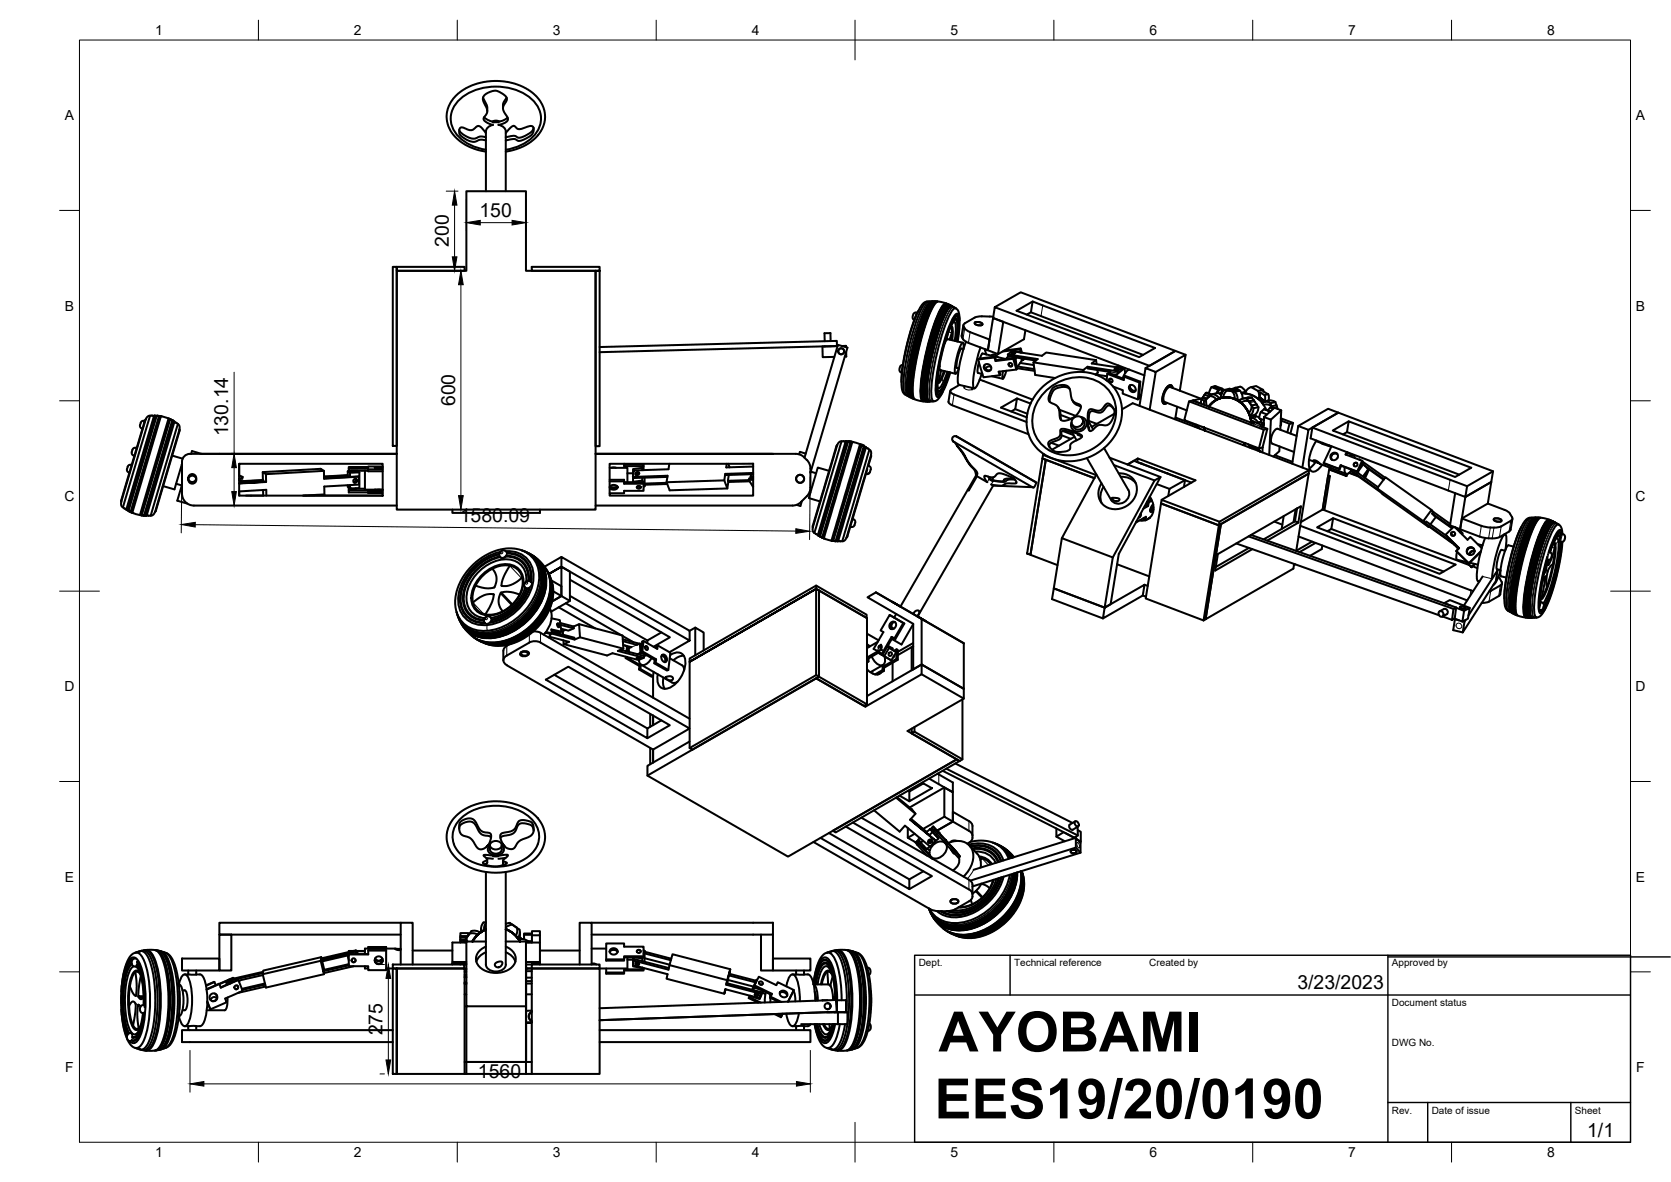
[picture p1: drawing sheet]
<svg xmlns="http://www.w3.org/2000/svg" width="420mm" height="297mm" viewBox="0 0 420 297" stroke-linecap="round" stroke-linejoin="round" font-family="sans-serif">
<defs><g id="words">
<g font-size="14">
<text x="236" y="264.2">AYOBAMI</text>
<text x="235" y="281.1">EES19/20/0190</text>
</g>
<g font-size="4.9">
<text x="120.5" y="54.5">150</text>
<text x="112.8" y="62.1" transform="rotate(-90 112.8 62.1)">200</text>
<text x="114.4" y="102.1" transform="rotate(-90 114.4 102.1)">600</text>
<text x="57.4" y="109.7" transform="rotate(-90 57.4 109.7)">130.14</text>
<text x="115.6" y="131.1" transform="rotate(1 115.6 131.1)">1580.09</text>
<text x="326.2" y="248.5">3/23/2023</text>
<text x="96.2" y="260.2" transform="rotate(-90 96.2 260.2)">275</text>
<text x="120.2" y="270.9">1560</text>
<text x="399.1" y="285.7">1/1</text>
</g>
<g font-size="3.5">
<text x="39" y="8.8">1</text>
<text x="89" y="8.8">2</text>
<text x="139" y="8.8">3</text>
<text x="189" y="8.8">4</text>
<text x="239" y="8.8">5</text>
<text x="289" y="8.8">6</text>
<text x="339" y="8.8">7</text>
<text x="389" y="8.8">8</text>
<text x="16.3" y="30.2">A</text>
<text x="411.3" y="30.2">A</text>
<text x="16.3" y="78">B</text>
<text x="411.3" y="78">B</text>
<text x="16.2" y="125.9">C</text>
<text x="411.2" y="125.9">C</text>
<text x="16.2" y="173.7">D</text>
<text x="411.2" y="173.7">D</text>
<text x="16.3" y="221.6">E</text>
<text x="411.3" y="221.6">E</text>
<text x="16.4" y="269.4">F</text>
<text x="411.4" y="269.4">F</text>
<text x="39" y="290.8">1</text>
<text x="89" y="290.8">2</text>
<text x="139" y="290.8">3</text>
<text x="189" y="290.8">4</text>
<text x="239" y="290.8">5</text>
<text x="289" y="290.8">6</text>
<text x="339" y="290.8">7</text>
<text x="389" y="290.8">8</text>
</g>
<g font-size="2.5">
<text x="231" y="242.9">Dept.</text>
<text x="255" y="242.9">Technical reference</text>
<text x="289" y="242.9">Created by</text>
<text x="350" y="242.9">Approved by</text>
<text x="350" y="252.8">Document status</text>
<text x="350" y="262.9">DWG No.</text>
<text x="350" y="279.9">Rev.</text>
<text x="360" y="279.9">Date of issue</text>
<text x="396" y="279.9">Sheet</text>
</g>
</g></defs>
<!-- layer: Visible -->
<g fill="none" stroke="#000" stroke-width=".51">
<path d="M115.5 32.6l.2 .5 .6 .6 2.1 1.1h.9l1.5-.5 1.4 .2M121.5 24.5l.1 .3a4.2 4.2 0 0 1 .9 2.3v.8M121.7 29.4l1.1 .8 1.5 .5 1.9-.3 1.4-.9M122.2 33.4l-1.1-1.3-.8-.4-1.6 1h-.7l-2-.7-.3 .2-.2 .5v.9l.2 .4 .8 .6 1.6 .9 1.2 .2 1.3-.6 1.6 .2M122.2 38.1l-2.1-.4-1.9-.7-2.6-1.6-1.2-1.1-1-1.2-.7-1.4-.3-1.2-.1-1.3 .2-1.7 1.2-2.3 1.2-1.4 1.1-.9 2.9-1.5 3.6-.9 1.7-.2 2.6 .2 3.2 .7 3.2 1.6 1.4 1.2 1 1 .8 1.3 .5 1.4 .1 2.6-.5 1.6-.6 1.2a12.3 12.3 0 0 1-8.7 5M122.2 37.6a10.6 10.6 0 0 1-8.5-5.7 6.6 6.6 0 0 1 3.4-8.1 14.5 14.5 0 0 1 16.9 1.5 6.3 6.3 0 0 1-.9 9.9 12.7 12.7 0 0 1-5.9 2.4M125.3 30.8h-1.4M125.6 30.5l-.7-.2-1.1 .2M127.2 33.4l1.6-1.7 .4-.1 .5 .4a1.43 1.43 0 0 0 2 .2l1.4-.5 .9 .1 .2 .9-.5 1.2-1.2 .8-1.7 .7h-.5l-.9-.5-2.2 .4M127.4 24.5l-.9 1.6v1.1M134.2 32.1l-.4 .8-.4 .4-2.1 1.2-1 .1-.6-.4-.7-.1-1.8 .4M117.3 48.1h14.9v20h17.6v60h-50v-60h17.5z"/>
<path d="M122.2 48.1v-15a1.95 1.95 0 0 1 1.8-1.7l-1.3-.5a1.14 1.14 0 0 1-1-1.3l.2-.3a1.93 1.93 0 0 0 .2-2.7l-.2-.4a1.8 1.8 0 0 1 1.1-3l1.7-.4 1.3 .6a1.77 1.77 0 0 1 1.4 1.7l-.8 1.5-.1 .7 .3 .9 .8 1.3 .1 .6-.7 .7-1.7 .6a1.95 1.95 0 0 1 1.9 1.7v15M98.8 67.1h1v1h17v-1h-17v45h-1zM133.7 67.1v1h17.1v44h-1v-44h1v-1zM230.4 79.2l-1.1 2.9-1.3 4.4-1.2 6.6M230.9 78.1a.41 .41 0 0 1-.2 .4 .41 .41 0 0 1-.4 0l-.6 .3-.2 .6v.7l.4 .3M233.2 75.8l-.9 .3-1 1.3-1.2 2.7-1.2 3.4-1.1 4.2-.7 4.1-.4 3.7 .1 2.1a1.85 1.85 0 0 0 .8 1.5M234 75.8l-.4-.1a1.46 1.46 0 0 0-1.5 1.2 55.1 55.1 0 0 0-5 20.7 1.53 1.53 0 0 0 1 1.8l.2 .1M235.1 75.8l.1-.1a1.31 1.31 0 0 0-1.5 1.1l-1.8 4.3-1.8 6-1.3 6.7-.2 2.8v2.3a1.06 1.06 0 0 0 .9 1.2l-.2-.1M235.2 76.2a1.22 1.22 0 0 1 1.7-.2l1.1 .3h-.1a1.43 1.43 0 0 0-1.2 1 57 57 0 0 0-5.2 22.1 1.29 1.29 0 0 0 .7 1.4l-.1 .1a2.94 2.94 0 0 1-2.4-.9l-.2-1.5 .2-3.3 1.2-7 2.1-7.5 1.3-3zM235.6 75.8a2.31 2.31 0 0 0-1.4 1.5 59.7 59.7 0 0 0-5 20.9 2.31 2.31 0 0 0 .6 2M235.6 75.8h.1a1.49 1.49 0 0 0-1.5 1.3l-1.8 4-1.9 7-1.2 6.5-.2 2.8 .1 1.8a.96 .96 0 0 0 .7 1.1M236.6 79.9l-1.4 3.8-1.2 4.6-1 4.7-.5 4"/>
<path d="M238.4 76.5h.1M238.5 76.5a.86 .86 0 0 0-1.4 .6l-1 2-1.2 3-1.7 6-1.3 7.5-.2 2.1 .1 2.2a.81 .81 0 0 0 .9 1M238.9 76.8h.1M239 76.8l-.4-.3-.3 .1-1.3 1.8-1.1 2.7-1.3 4M239.4 77.1l1 .4 .5 .5 .3 1.2 .1 1.4M239.6 77.1l-.1-.1a.99 .99 0 0 0-1.4 .7l-1.2 2.3M240.3 79.5l-.8 1.1-.9 2-1.2 3.6-.9 3.9-1 5.9v2.2l.3 1.1a1.3 1.3 0 0 0 1.2-1.1l.8-1.7M240.3 79.5l.2-.2a1.3 1.3 0 0 1 .6 1.5v1.9M240.3 77.5a1.63 1.63 0 0 0-1.3 1.2 55.8 55.8 0 0 0-4.8 20.4 1.63 1.63 0 0 0 .6 1.7M245 79.8l-2.4 1.4a.63 .63 0 0 0-.3 .9l.5 .7 1.1 .6M248.9 79.6l-2.5-.1-1.3 .3M248.9 79.5l.9 .1"/>
<path d="M249.7 79.9l2.6 1-1.3 8.1-2.6-1zM250.1 77.2l6.5-3.7 39 14.7-6.6 3.7-38.9-14.7-.4 2.7 38 14.4M258.5 78.9l-.1 .2M259.2 78.5l28.2 10.7M259.7 75.8l-4.1 2.3 30.8 11.7 4-2.4-30.7-11.6-.5 2.7-1 .6M150.8 87.2l59.6-1.5v1.3l-59.6 1.5M207.4 87v.1M208.9 85.7l-.1-2h-1h-.5l.1 2.1M208.9 87h.1M210.6 87l-3.8 .1 .1 2.7 2.9-.1M211.7 87l1-.1v.4M212.8 88.5v1.1h-.4"/>
<path d="M226.8 93.4l-.1 2.7M227 91.7l-.6 .3-.2 .7 .1 .7 .5 .3M228.9 99.8a1.44 1.44 0 0 1-.6-1.5 56.1 56.1 0 0 1 5.1-21.5 1.73 1.73 0 0 1 1.2-1.1h-.1a2.51 2.51 0 0 0-1.9 2l-1.8 4.9-1.8 6.9-.9 5.5-.1 3.6a1.12 1.12 0 0 0 .9 1.2M233.1 91.4l-.6 3.8-.3 3.9 .4 1.6 .2 .2h.5M234.2 85l-1.5 6.3M235.7 97.8l.3 .5 .5-.2M236.1 92.8l-.4 3.2 .2 1.6M236.2 92l-.1 .3M236.2 92l.2 1 3.9 .9M236.3 91.7l-.1 .3M236.6 93.1l-.6 2.9M236.9 80v.1"/>
<path d="M236.9 80a55 55 0 0 0-4.1 18.9l.1 .7a.96 .96 0 0 0 1 1.3l.1-.1M237 98.5l-1.2 1.9-.6 .4h-.4M237.2 93.2l.1 .3M237.4 93.2l-1 2.2-.7 .7M237.6 93.3l-1.2 2.6-.5 .4h-.2M238 85.4l-.5 .9M238.2 93.4l-1.1 2.9a1.44 1.44 0 0 1-1.2 1.3M238.3 85.2l3.8 .9M238.3 85.2l-.3 .2M238.3 83.9l-.3 1.5M238.5 93.5l-1.1 3-1 1.6M238.8 93.6l-1.4 3.7a3.4 3.4 0 0 1-1.4 1.8 1.48 1.48 0 0 1-.5-1.6v-.9"/>
<path d="M238.9 98.3l-.4 2.6a1.16 1.16 0 0 0 1 .9l19.1 7.3M239 81.6l.4-.8a1.48 1.48 0 0 1 1.2-1.2 7.8 7.8 0 0 1 .3 4.7l-.2 1.5M239.1 82.1l.3 1-.2 2.3M239.1 82h.2l.2 .6-.1 2.9M239.3 83.6l-.5 1.7M239.8 80.6l.5-.3 .3 .4M239.8 80.9l-1 1.7-1 2.6M239.9 80.9a1.44 1.44 0 0 1 .4 1.6l-.2 3.1M239.9 99.2l18.2 6.9M240.2 80.1l-.8 1-1.1 2.7-1.6 5.8-.7 3.4-.4 3.1 .1 1.9 .1 .4 .3 .1a6.4 6.4 0 0 0 2.1-3.7l.4-1.3M240.2 80.1h.2a6.4 6.4 0 0 1 .2 4.3l-.1 1.3M240.6 80.7l.1 2-.3 3"/>
<path d="M240.8 85.8l.5-4.5a3.4 3.4 0 0 0-.5-2.5 1.86 1.86 0 0 0-1.3 1.4 49.6 49.6 0 0 0-4.2 18.6l.3 .9a1.02 1.02 0 0 0 1.1-.7l1.1-2.2 1.2-3.2M241.1 92.6l-.5-.1a8.2 8.2 0 0 1 1.2-4.9l.5 .1a1.45 1.45 0 0 0-.2-1.6 13.8 13.8 0 0 0-1.9 7.8 1.44 1.44 0 0 0 .9-1.3M241.3 96.7l-2.3 1.4a.96 .96 0 0 0 .9 1M242.2 81.7l-.4 2.7M242.5 97l-.1 .4M242.9 85.9l-.8 2.3a21.8 21.8 0 0 0-1.1 8.4l4 1M243.9 83.5l4.9 1.8-.4 2.7-5.4-2-.7-.5-.5-1.1M244.5 97.5l-.1 .3 .2-.3M245.2 81l1-.1 .7 .3 .1 .3a1.42 1.42 0 0 1-1.9-.3zM246 90.6l1.3 4.2 4.1-.5M246 90.3l4-.5 .2-.2 .3 .9M246.1 91l-.3 2.6 1.2 .4"/>
<path d="M246.3 95.4l13.3 5M246.4 90.1l.7-1.3 5.7 1.4M246.5 87.3l-.7 2.4a22.1 22.1 0 0 0-1 7.6l.2 .3 .4-.3 1.4-3.4M247.6 91.7v.7l.5 .5 .7 .2 .4-.3M247.6 91.6a.94 .94 0 0 1 1.5 .4 .94 .94 0 0 1-.8 1.3 .98 .98 0 0 1-.8-.6 .98 .98 0 0 1 .1-1.1zM247.8 87.8l-.2 .2 .4 1M248.1 87.9l-.5 .1M249.2 92.2l-.8-.1-.6 .6M249.3 89.4l.3-.3h.5l.8 .7M249.3 89.3v.1M249.4 94.6l2.7 .6M250 89.8l.3 .9 .2-.2 4.4-.5"/>
<path d="M250.2 89.6l-4 .5M252.1 88.3l4.4-.5 .1-.2 .4 1M253 93.2l-.8 2-.2-.3 .2-1.6M253.1 90.1h.8M253.1 90.1v.1M253.4 89.1l1.1-.8 7.5 1.1 1.1-.8 12.5 1.9M253.5 89.5l-.4 .6M253.7 91.4a.51 .51 0 0 0 .1 .6 .51 .51 0 0 0 .7-.1M254.3 88.3v.1M254.3 88.3h.1M254.4 88.7l.8-.1a.46 .46 0 0 1-.4 .4 .46 .46 0 0 1-.4-.3zM254.8 90.2l.8 2.7 .1-.2-.8-2.7-.1 .2-4.5 .5"/>
<path d="M255 90.1h.4M255.1 88.4h1.5M255.5 89.9l-.1 .2M255.6 92.9l-4.5 .5 .3 .9 .1-.2-.2-.7M255.7 92.5l4.5 .7M255.9 92.1l4.2 .7M256.5 87.8l.2 .8M256.5 91.2l3.4 .5M256.6 88.4v.2M256.6 88.4l-.1 .2M256.6 87.6l-4.1 .5M256.8 90.1l.1 .5-1.2 1.8-.3-2.3"/>
<path d="M257.2 90.1l.1 .4M257.4 90.1l-.1 .4h-.4M257.8 83l-.3 2.2-6.5 3.8M259.8 91.1l12.6 1.9M260.4 90.6l-6.9-1.1-.1-.4 7.5 1.1-1.1 .9 .5 3.1 5 .8M261.5 97.9a12.8 12.8 0 0 1 17.3-1.9 10.5 10.5 0 0 1 .6 14.8 13.1 13.1 0 0 1-17.3 3.1 10.4 10.4 0 0 1-1.2-15.3zM262.5 98.7a11.4 11.4 0 0 1 15-1.9 8.7 8.7 0 0 1 2.8 9l-.7 1.8-1.3 2.2-1.8 1.8-2.2 1.4-2.5 1-2.2 .4h-2l-2.2-.5a8.7 8.7 0 0 1-4.3-13.3zM264.7 97.5l.8-.5a2.66 2.66 0 0 1 3.3 .4l.8 3.1 .6 .6 1.4 .7 .2 .6-.4 1-.9 1.1-.9 .6-1.3 .5a1.23 1.23 0 0 1-1.4 0 1.23 1.23 0 0 1-.5-1.4l-.2-1.4-.2-.6-.5-.4-1.3-.6-.5-.7 .2-1.4zM269 97.8l-.1-.2a3.2 3.2 0 0 0-4.9 2.8v.6M273.5 92.2l-1.1 .8 .1 .5M275.6 90.5l-1.1 .8 7.5 1.2 .1 .4M275.6 90.5l.1 1"/>
<path d="M275.9 93l.1 .6-.6 .5 2.9 .5M278.2 95.5l.1 .1M278.4 93.9l4.2 1.6v-.8l.3-.2 3.8 1.4M279 95.2a.48 .48 0 0 1 .6 .2 .48 .48 0 0 1-.1 .6h-.2a.55 .55 0 0 1-.3-.8zM279 95.2a.52 .52 0 0 0 0 .6 .52 .52 0 0 0 .6 .2M279.2 93.5l-.4 .3M279.4 94l1.3 .2M279.9 97.1l2.4 1v.8l3.8 1.5M280.2 92.7l.9-.1a.46 .46 0 0 1-.4 .4 .46 .46 0 0 1-.5-.3zM280.7 92.3l2 .2M281 93.3l-7.5-1.1v.4l5.7 .9M281.2 91.8v.5"/>
<path d="M282 92.5l-1 .8v.5M282.6 95.2l-3.9-1.5-.3 .2-.1 1.7M282.6 94.7l3.9 1.4 .2-.2-.3 4.3-.3 .2 .4-4.3M282.9 93.8l-.2-1.3-2 1.7v.3M284 92.9l-.9 .6-.8 1.6M284 96.9a.99 .99 0 0 1 1.3 .3 .99 .99 0 0 1-.2 1.3 1.1 1.1 0 0 1-1-.5 1.1 1.1 0 0 1-.1-1.1zM285.5 98.3l-.9-.4a.83 .83 0 0 1-.4-1.1l-.1 .6 .3 .6 .5 .3h.6M286.5 99.1l.4 .2M290.6 93.5l7.5-4.3-1.4 9M294.8 97.5l-.3-.7a2.33 2.33 0 0 0-1.9 2l-.2 .5a2.03 2.03 0 0 0 .3 2.2l.7-.3M298.1 89.2l-2.5-1-7.6 4.3M302.4 99.9l.9 .4"/>
<path d="M302.4 99.9h.1M302.9 99.2l-.8 1.2M302.9 99.2l1.2 .4M303.2 98.7l-.3 .5M303.2 98.7l1.4 .6M303.5 98.7l1.2 .5M303.5 98.7h-.3M304.2 99.5l1.1 .4 .6 .5M304.2 99.5l-1.4 1.3-.1 .9M304.6 97.3l-.6 1.6M304.8 99.1l.8 .2 1 .9a6.4 6.4 0 0 1 8 6M304.9 97.2l1.7 .7"/>
<path d="M304.9 97.2l-.3 .1M304.9 97.2h.1M305.4 97.1l1.7 .7-.8 .1-1.7-.6M305.4 97.1l-.5 .1M305.4 97.1h.2l1.8 .6-.8 .2M306 98.8l-1.2 .3-1.5 1.2M306.1 98.8l1 .3M306.4 97.9l-.5 .9M306.7 97.9l-.6 .9M307.1 97.7v1.2h-.3h.3M307.4 97.7l.1 .7M307.4 97.9l.4 .1"/>
<path d="M307.9 98l1.9 .3 1.2-.3M307.9 98l1.2-.3 1.9 .3M307.9 98a2.29 2.29 0 0 0-1 2M308.6 98.1l-.8 .9-.2 .9-1.8 .6-1 .7-.9 1M309.7 97.8l2.1-.6 .7 .3 .7 .9M309.8 98.3l.5 .7 .2 1.3a7 7 0 0 1 4.1 5.4l.9 .4M309.9 97.8l-1.3 .3M310.5 98.5l.6 1.2 .1 .9a7.2 7.2 0 0 1 3.4 5.6M310.6 97.4l.9 .7M311 98h.1M311 98.1l.7 .1-1.2 .3-1.9-.4M311.8 98.2l.6 1.1v.9"/>
<path d="M312.2 98.9a6.1 6.1 0 0 1 5.5 2.9M312.3 98.8l-.1 .1M313.3 98.4l-1 .4M314.6 97.3a2.04 2.04 0 0 0-1.5 1.6l1.8 .4 1.6 1M314.6 97.3l1.2-.3 1.8 1-1.3 .2zM314.8 99.9l-.8-.1-1.5 .4M314.8 99.9l-1.3 .3 1.2 1.7 1.3-.3M314.8 99.9l.4 .7M316.3 98.2l.3 .9-.1 1.2M317.6 97.9l.1 .5M317.7 98.4l1.2 .7-1 .2-1.1-.7M318 99.3l.1 .8-.1 .8"/>
<path d="M318.9 99.1l.2 .8-.2 .8M33 116.8l.1 .1M33 116.8a1.08 1.08 0 0 0-1 .8 1.08 1.08 0 0 0 .4 1.1l.1 .1M33.6 114.5h.2M34.2 112.6h.2M34.2 112.5a1.08 1.08 0 0 0-1 .8 1.08 1.08 0 0 0 .4 1.2M36.3 106.2l.1-.3a.8 .8 0 0 0-.9 .1 .8 .8 0 0 0-.3 .8 .71 .71 0 0 0 .6 .9M36.3 106l-5.8 20.1M36.6 105.4l-6.1 20.7M36.6 105.4l-.2 .3M37.7 104.5a1.2 1.2 0 0 0-1.1 .9M37.7 104.5l-6.8 23"/>
<path d="M38.2 104.4l.5 .1M38.2 104.4l-.5 .1M38.7 104.5l-6.9 23.4v.2l.2 .1M39 104.4l.1 .1M39 104.4l-.2 .1M39.4 104.5h-.4l-7 23.7M39.6 104.5l-.2 .1-7.1 23.8 .6 .2M39.6 104.5l.4 .1M40 104.5l-7.1 24 .1 .2M40 104.5h.2M40.4 104.7l-.3-.1-7.1 24.1M42.4 105.2l.2 .1"/>
<path d="M42.6 105.3l-7.1 24.1M42.7 105.3h.1M42.8 105.4h.1M42.8 105.4l-7.1 24M42.8 105.5l.5 .1-7.1 24M43.3 114.5l2.6 .8M43.3 105.7l.3 .2-7 23.6M43.7 105.8l.2 .2-7 23.5h-.3M43.7 105.8h-.1M43.8 106l.4 .2M44.2 106.2a1.36 1.36 0 0 1 .9 1.7M44.7 106.6l-6.8 23"/>
<path d="M45.1 107.9l-5.9 20.5M45.1 107.9l-6.1 20.7M45.7 116.8h.1M45.8 116.6l-1.9 6.4-2.9-.8M48.1 114.1l.2-.7 2.4 .7M50.6 114.1h49.2h-52a2 2 0 0 0-2 2v8M60.1 116.6h36.1v8h-36.1zM60.1 116.6v2.9l.9 .4-.1 .5-.8-.2v.3l.5 .3-.1 .6M60.1 119.7l.9 .2M66.1 118.6l14.5-.8 .8 .5 .1 2 8.8-.5M81.4 118.3l-14.5 .9M87.4 118.4v1.1l-5.9 .3"/>
<path d="M87.4 119.4l-5.9 .3M88 118.8v1.1M88.4 118.4h-1l.6 .4M88.4 118.3v.3M88.4 117.6h1zM88.4 117.6h1M89.4 118.3l-.1 .3h-.9M89.4 118.4l.4-.1 .6 .4v4l-2.4 .1-.6-.4v-.5M90.4 118.7l-2.4 .1M91.8 118.3v4.7h4.4M92.6 117.9v-.1h-4.9v.5h4.9M94.2 117.5l1.4-.1 .6 .2-1.2 .1z"/>
<path d="M96.2 117.2l-8.5 .2v.4M96.2 117.9h-3.6v.5h3.6M153.3 116.6l36.1-.1v8.1h-36.1zM153.3 117.6h4.5v3.6M153.7 117.6h1.2M156.9 116.6v.5h4.9v-.4h-4.9M157.8 118.9h1.4M159.2 119.9v1.3M160.7 119l-.5-.1-.3 .4M161.5 117.6v.6M161.7 118.1l-.2-.5-2.3 .3v1.7M161.8 117.1v1"/>
<path d="M167.8 119.9l-8.5 .2-.2-.2 8.8-.3-.3 1.6 .8 2 14.5-.4M168.3 116.6l-.2 1.3-8.7 .3-.3 1.7M182.4 119.1l-.3 1.6 .8 2.1 .3-3.5M182.7 116.6l-.1 .9 6.8-.3M183.1 116.6l.4 .8M188.7 119.8l.7 .1M188.9 119.2l-.2 .6 .1 .4M189.4 118.9l-7 .2 .1 .3 6.9-.2M194.4 114.1h-44.6h50.3l1.4 .3 .7 .5M202.2 114.9l1 1.1 .5 1.3 .1 5.3-.2 .9a5.9 5.9 0 0 1-2.2 2.7l-.8 .5-1.3 .3h-49.5M202.3 115l8.4-28.3 2.4 .7-9.3 31.4M202.6 114l-1.5-.5-.2 .7"/>
<path d="M203.8 118.5v.2M203.9 118.5l1.3 .4M208.5 118.3l-2.9-.8-2.2 7.7 2.8 .8M210.5 111.9l-.4 .8-5.8 19.5M211.6 110.9l-6.8 23a1.34 1.34 0 0 1-.3-1.7l6-20.3M211.6 110.9l1 .1-7 23.5M211.6 110.9a1.2 1.2 0 0 0-1.1 1M212.7 110.9h.2M212.9 110.9h.1M212.9 111l-7 23.6M212.9 110.9l.4 .1M213.3 110.9l-7.1 23.9 .3 .1"/>
<path d="M213.3 110.9h.2M213.5 110.9l.3 .1M213.9 111l-7.2 24.1M213.9 111h-.1M213.9 111l.4 .1-7.2 24.2M214 111l-7.1 24.1M214.3 111l1.9 .6M216.2 111.6l-7.1 24.3-2-.6M216.2 111.7h.3M216.5 111.8l-7.1 24.1M216.5 111.7l.2 .1M217.2 112.2l.5 .2"/>
<path d="M217.5 112.3l-7 23.7M217.7 112.4l.4 .3M217.7 112.4l-6.9 23.6h-.3M217.8 119h.1M218.1 117.9l-5 16.9M218.1 112.6l.5 .4a1.34 1.34 0 0 1 .3 1.7l-5.8 19.7a1.94 1.94 0 0 1-1.1 1.6h-.2M218.6 118.9l-.5 .2h-.4M218.6 113l-6.8 23M219 114.4v.3M219 114.7l-.7 2.4a1.09 1.09 0 0 1 .1 1.9h-.5M229.8 100.2l.1 .1M232.6 100.8h.1"/>
<path d="M233.2 100.9h.1M233.8 100.8h1M239.5 109.9l.6-.3 .5 .1 19.2 11.1a.73 .73 0 0 1 .7 .5 .73 .73 0 0 1-.3 .9 .45 .45 0 0 1-.4 .4 .45 .45 0 0 1-.5-.3l-19.5-11.3-.4-.5zM240.1 111.2l.6 .9M240.6 109.7l20 11.6M245.4 119.5l-.4-1.4-1.4-1.6-3-4.5 1.5 1.7 1.6 2.7 1.9 2.1 .1 .6-.2 .5M245.5 119.6l2.7 1.6-.6-1.1a.36 .36 0 0 1 0-.6 .36 .36 0 0 1 .5 .2l1.6 .3 .4-.2 .7-.8h.9l3.1 1.1 .8 1.1-.4 .3h-2.2l-1 .6-2.8-.4 .5 .3M245.6 119.4l-.1 .2M245.7 119l-2.3 4.2h.2l2.1-3.5M248.5 119.8l1 .8 1.7 .4 1.3 .1 .9-.5 1.8-.1M249.8 119.9l-.4 .7M254.2 119.9l.4 .3"/>
<path d="M254.3 103.4l1-.6 .4-2.7-4 2.3 6.5 2.5M255.3 102.8l3 1.2M255.7 100.1l3.4 1.3M262.1 115.2l.9 .3-3.9 23.9-.8-.3zM262.5 114.2l-.2 .1M264.3 111.3l2 .7M266.1 102.4l.5 1.1 .2 2.1M266.4 103l4.1 1.5M266.7 108l.3-.2 1 .1 3.5 1.2a.59 .59 0 0 1 .6 .6 .59 .59 0 0 1-.7 .6l-2.1 1.1-.2 .5-.1 1-.6 .4-2.7 .3-1.2-.6a1.43 1.43 0 0 1-.7-2l2.6-1.3 .2-.4zM266.7 104.3l2.6 1M266.9 109.4l2.4 .9M267.2 108.3l2.7 1"/>
<path d="M269.5 108.4l1.2 .5M269.6 108.7l1.1 1.9M269.6 106.7l.3 .7M269.6 100.5l.6 .9 1.6 .8M269.7 108.8l-1.8-.5a.77 .77 0 0 0-.9 .1 .77 .77 0 0 0-.1 1l-.1 .5-.3 .4-2.3 1a.78 .78 0 0 0-.3 1.1M269.9 105.1a1.37 1.37 0 0 1 2.3 .1 1.37 1.37 0 0 1-1.1 2.1 1.26 1.26 0 0 1-1.5-.6 1.26 1.26 0 0 1 .3-1.6zM270.2 109.8l-5.7 3.2M270.9 109.2l1.2 .5M271.8 104.8a1.8 1.8 0 0 1 1.5 1.8 1.8 1.8 0 0 1-1.6 1.7 1.7 1.7 0 0 1-1.9-.3 1.7 1.7 0 0 1-.4-1.9M272.2 105.2a1.54 1.54 0 0 1 0 2.3 1.54 1.54 0 0 1-2.2-.1M273.6 105.7v1.2M273.8 105.8l2 .7"/>
<path d="M273.8 106l1.1 1.9M273.8 107.3l.2 1M273.9 103l.5-.2 1.1 .3a1.77 1.77 0 0 0 2.3-1.2 1.04 1.04 0 0 1 1.1-.5 1.04 1.04 0 0 1 .8 .8l.5 1v.8l-.4 1.2-1 1.4-1.2 .3a2.48 2.48 0 0 0-2.9 1.1l-.5 .3a1.09 1.09 0 0 1-.7-1.4v-2.8zM274.5 107.2v.1M275.6 119.4l-13.3-5.1-.2 .9 13.1 5-12.2-4.7-3.9 23.9 6.8 2.6M275.7 119.3l-8.7 15.9 12.8 4.9M277.6 112.6l6.1 10.5a2.53 2.53 0 0 1-1.1 3.1 2.53 2.53 0 0 1-3.2-.6l-6.1-10.5M279 115l12.8 4.9-10.5 19.3-2 12.7-1.6 .8 2.1-12.6M280.1 116.9l10.2 3.8-10.5 19.4M280.1 102.9l-.4-.5a.98 .98 0 0 0-1-.5 .98 .98 0 0 0-.8 .7l-1 1h-1.3a1.02 1.02 0 0 0-1.7 .3l-.1 2.2M280.2 104l-5.7 3.3M281.3 119a4.1 4.1 0 0 1 4.3 2.4 4.1 4.1 0 0 1-1.1 4.8 4.9 4.9 0 0 1-8-.5 4.3 4.3 0 0 1 .5-4.2"/>
<path d="M281.8 119.8l1.9 .3 1 .5 .9 .8M282.1 102.9l2.7-1.6 44.4 16.8-.2 .9-22.5 13-14.6-5.5-3.8 23.9 14.5 5.5 .5-.3 3.9-23.9-.5 .3-3.9 23.9M286.1 115.2l-2.6 1.5 1.6-.9 12.9 4.9-.3 1.7M286.5 102l1.5-9.5 2.6 1-1.5 9.4M291.8 119.9l-1.5 .8M295.6 104.9l5 2M296 102.2l-.5 3.2M299 100.9l18.8 7.1 .9-.2-1.2 4.7-1 .2-18.7-7.1 1.2-4.7 .9-.2 15.3 5.8 .2-.4 1.7 .6-.2 .5M300.6 107.3l.9 .3M300.7 106.7l-.1 .5M301.1 106.8v.2M301.1 107l.6 .7"/>
<path d="M301.9 100.2l-7.6-2.9a2.38 2.38 0 0 0-1.7 2.2 1.38 1.38 0 0 0 .2 1.5l5.6 2.1M302.1 100.4l-.1 1M302.1 100.4l.8 .3M302.2 107.2l.4 .2M302.3 100.1l-2.4 .6 1.7 .6 .4-.1M302.8 107.5l.2 .7M302.9 108.2h.1M303 108.2h.1M303.3 100.3l-.1 .7 .3 1M303.9 102.2a5.6 5.6 0 0 1 9.6 .7 7.6 7.6 0 0 1 1.1 3.3M303.9 102.2a5.7 5.7 0 0 1 9.9 1.2l.6 1.5a2.2 2.2 0 0 1 1.9 1.3M305.9 100.4a5.5 5.5 0 0 1 6.1 .8l.8-.4 1.2 .1"/>
<path d="M306.9 100l-1.6 .8-1.4 1.4M311.9 100.4l-.8 .2M313.1 111.4l-.5 .4M313.5 100.2a1.88 1.88 0 0 0-2 .6 5.4 5.4 0 0 0-7.6 1.4M313.9 111.7v.1M314.1 111.8v.6M314.3 104.5l.3 1.7M314.4 112.6l.4-.3 1 .4M314.7 112l-.1 .3M314.7 112.2l.9 .4M314.7 101.9l-.1 .8-.6 1.1 .6 2.4M315.1 112.6l-.3 .1"/>
<path d="M315.2 102.6l-.4 1.3-.5 .6M315.2 100.6l-1.2 .3 1.2 1.7 1.2-.3-.4-.7M315.2 100.6l.8 1M315.2 100.6h.1M315.4 106h.1M315.5 104.3l-1.2 .2M315.6 112.3v.3M315.7 104.7l-1.3 .3M315.7 104.6l.9 .3M315.8 112.7l.7 .3M316 101.6v.1M316.2 112.6h-.6"/>
<path d="M316.4 102.3l-.1 .9-.8 1.1 .2 .4M316.5 113l-.1 .3M316.5 112.9l-.1-.3 .4 .8M316.6 106.1l-.3 .1v.2M316.7 105.2l1.1 .4M316.8 100.3h-.4M316.9 100l1.1 .9M316.9 106.1l.9 .2-.7 .4M317 107.1l1.7 .7M317 103.5l-.4 1.6M317.1 106h-.2M317.5 112.4l-.1 1.3"/>
<path d="M317.7 101.7l.8-.1 1.2 .5M317.8 108l-1.3 4.7M317.8 106.6l-.4 .7M317.8 101a2.84 2.84 0 0 1 2.9 0M317.8 104.8l2.6-2.3 1.8 .6-2.6 2.4zM317.8 104.8l-.1 2.6M317.9 102.8h.1M317.9 102.8l1.5 .6-1.6-.6-.8 .8 1.6 .5M318.9 100.7l-.9 .2M318.9 100.7h.1M319.4 102.4l.8 .3M319.4 102.4l-.6 .8"/>
<path d="M319.4 101.3a1.94 1.94 0 0 0-2.1-.1l1.1 1.8M319.6 105.5l-.5 8.8M320.5 114.4l4.5 1.7M320.7 101l-1.3 .3 .4 1.3-.1-.5 1.3-.3 .3 1M320.7 101l.2 .8M320.9 101.8h.1M321.7 112.2v1.2l-1.5 1.3M322.1 105.1l3 1.2M322.1 105.3l.1 .1M322.2 103.1l-.3 4.9M322.2 105.7l2 .8M322.2 105.4l-.2 1.6"/>
<path d="M323.7 108.7l.5-2.2 .9-.2-.6 2.7M326 109.5l-4.7-1.8a2.38 2.38 0 0 0-1.6 2.2 1.38 1.38 0 0 0 .2 1.6l5.5 2.1M326.4 107l2.6 1-1.5 9.5M329 108l7.5-4.3-2.6-1-7.5 4.3-1.5 9.5M329 119h.1M329.1 119l-22.1 12.7-3.9 23.9 22.1-12.7 .2-1.2M329.1 119l-3.2 19.4 4-2.3M329.1 115.5l1.3 .5M329.2 118.1l-22.6 13-.1 .9-14.6-5.5 .2-.9 14.5 5.5M330 107.4l38.9 14.8M330.2 115.8l.6-.1 1.2 .9-1.6-.6zM330.8 116.1l-1.5 1.6"/>
<path d="M330.9 110.9l3.8 1.4M331 110.7a9.4 9.4 0 0 0-1.7 7.2 1.24 1.24 0 0 0 2.2 0l1-1.1M332 116.6l6.5 2.5M332.6 111.3l-.1 .2M332.8 116.3l3.9 1.5M333.9 119.9l.5-.3-1.4 8.6M334 119.5l.4 .1M334.3 111.9l-.1 .2M334.3 117.5l-1.7 10.5M334.6 118l3.8 1.5M334.8 117.7l-.2 .3 .1 .2 3.9 1.4-.2-.1 .2-.4M334.8 112.1l-2 4.2 4 1.6-.1-.1 .4-.9"/>
<path d="M334.9 115.5l-.2-.6 .2-.6 .7-.4 .7 .2a1.01 1.01 0 0 0-1.3 .1 1.01 1.01 0 0 0-.1 1.3M336.8 117.9l.4-.8-.1-.2 4.1 1.6M338.1 117.4v.5a.93 .93 0 0 0 .6 1.2l.6-.3 .6-.8-.2 .3 .5 .5 19 13.6M338.6 113.6l-.3 .6 4.4 1.8-1.3 2.6M338.7 108.6l28.2 10.7M338.8 113.8l1.5 .6M338.8 113.7l-.3 .6M338.8 119.1l-.2 .5M339.1 105.9l-4 2.3 30.8 11.7 4-2.4-30.8-11.6-.4 2.7-1 .6M339.2 118.8l2.4 .9M339.3 118.8l2 .7M339.5 114.6l.3-.2 .6 .1 .3 .6"/>
<path d="M339.7 118.3l7 4.9-.4-.5 2.1-2.8 11.5 8.3M340.4 118.8l.7 .6zM340.8 118.4l5.7 4M341.1 118.5l.2 .2M341.2 116.4a.5 .5 0 0 0-.7 0 .5 .5 0 0 0 0 .7M341.3 118.7l.4 .3M341.4 118.6l-.1 .1M341.8 115.5l.3 .1M342.4 116.4l.4 .3M342.5 115.8l-1.3 2.7 .2 .1-4.2-1.5M342.6 116l5.7 4M342.8 116.7l1.3 1.2-1.4 1.8"/>
<path d="M342.8 116.7l-1.3 1.7M343.2 117l4.8 3.4M343.8 117.6l4.1 3M344 118l-.9 2M344.1 117.8l-.1 .1M344.3 117.9l-1.1 2.2M375.4 118.4l-6.5 3.8-.5 2.7-38.9-14.7 .5-2.8 6.5-3.7 38.9 14.7-.4 2.7-6.6 3.8-1.3 8.1-2.5-1 1.3-8.1M30.5 126.1a1.15 1.15 0 0 0 .4 1.4l.4 .3M31.3 127.8l.5 .2M32 128.2l.3 .1M32 128.2h.1M33 128.7l.3 .1"/>
<path d="M35.2 129.4l-1.9-.5 7.2-24.3 .3 .1 1.6 .5-.1 .1-7.1 24.1h.3M35.5 129.4l.1 .1M35.7 129.5l.5 .1M36.2 129.5h.4M36.6 129.5h.1M36.9 129.5l.4 .1M37.3 129.6h.6M39 128.6a1.2 1.2 0 0 1-1.1 1M39.2 128.4l-.2 .2M44.3 121.6l1.4 .4M45.8 124.1a2.99 2.99 0 0 0 3 2.9M45.8 121.9l-1.2 3.9 2.5 .8"/>
<path d="M48.7 127h51.1M60.1 121.4l6.8-.3-6.8 .4M60.1 124.6v-1.1l6.9-.4v1.5M60.1 120.7l.5 .1M66.1 120.6l-5.5 .4M66.1 120.6v-2l.8 .6v1.9M66.1 120.6l-5.5 .3M66.1 123.2l.1 1.4h-4.4M66.2 120.7v.4M76.4 124.6h19.8M81.5 120.2l8.6-.5 .2 2.1-8.8 .5 .1 2-5.5 .3M88 121.9v.9"/>
<path d="M88.4 122.8h-.7v.4M88.4 122.7v.3M89.4 120.3v.2a.47 .47 0 0 1-.5 .6M89.4 122.7l-.1 .4-.9-.1M89.4 122.8h2.4M89.5 120.4a.5 .5 0 0 1 .1 .6 .5 .5 0 0 1-.6 .2M92.6 123.4v-.2h-4.9v.5h4.9M94.2 123l.8 .2 1.2-.2M96.2 123h.1M96.2 123.4h-3.6v.5h3.6M113.7 128.1v.8h22.1v-.8M125.5 139.3a12.6 12.6 0 0 0-9.7 11.7 5.6 5.6 0 0 0 6.1 5.5"/>
<path d="M125.6 139.2a13.2 13.2 0 0 0-9.9 10.9 5.8 5.8 0 0 0 6.3 6.5l-.3-.7a1.01 1.01 0 0 1 .6-.9 1.01 1.01 0 0 1 1.1 .2l.1 .1M125.7 139.8a11.9 11.9 0 0 0-9.3 10.8 5.3 5.3 0 0 0 5.3 5.4M127.2 138.5a6.3 6.3 0 0 1 6.7 8.4 13.7 13.7 0 0 1-12.2 10.2 6.2 6.2 0 0 1-6.4-7.7 13.9 13.9 0 0 1 10.5-10.7M127.2 139.9a5.3 5.3 0 0 1 5.6 6.1M127.3 138.7l-.4-.3-.5-.1a1.01 1.01 0 0 0-.6 1.7 1 1 0 0 0 1.6-.4M127.4 139.7a5.4 5.4 0 0 1 5.6 6.3M127.5 138.9a5.9 5.9 0 0 1 6.1 7.4M127.5 139.1a5.8 5.8 0 0 1 5.9 7.1M131.2 138.3a6.9 6.9 0 0 1 3.1 2M131.9 138.6l2 1.1 1.5 1.6 .9 2.2 .2 2.4-.4 2.4-.9 2.4-1.8 2.8-1.8 2-2.5 1.9-2.8 1.3-2.1 .6-2.6 .2-2.5-.5-1.6-.9-1.4-1.4-1.1-2.2M133 139.1a7.6 7.6 0 0 1 3.5 9.3 15.8 15.8 0 0 1-14.6 11.5 7 7 0 0 1-6.5-4.3M133.9 139.6a7.9 7.9 0 0 1 2.8 9.6 16.1 16.1 0 0 1-14.2 11.1 7.3 7.3 0 0 1-6.6-3.7"/>
<path d="M141.2 140l-4.3 2.4M153.3 120.6h3.6v.4h-3.6M153.4 122.2l.7 .3 1.1-.3-.8 .5-.6-.1zM153.4 122.2l.6-.3h.8a.57 .57 0 0 1 .5 .8 .57 .57 0 0 1-.8 .3h-.7a.51 .51 0 0 1-.4-.8zM153.7 122.6h1.2M156.9 121v.6h4.9v-.4h-4.9M160.2 122.3l.4-.2 .5 .2a.43 .43 0 0 1-.5 .5 .43 .43 0 0 1-.4-.5zM161.5 120.1v.7M161.5 120.8l.1 .4M161.5 120.8l-2.3 .3M162.1 120v2.2l-.3-.6v1.7h-4.9v.7h-3.6M162.1 122.2l-.3 .1"/>
<path d="M167.7 121.3l-5.6 .2M167.8 121.6l-5.7 .2M182.1 120.7l-14.5 .5M188.3 120.7l-5.3 .1M188.5 121l-5.4 .1M189.4 120.2h-1l-.1 .4 1.1 1.8M189.4 120.6h-1.1M201.6 125.9l-.3 1.3-1-.3M203.6 123.7h.2M204.4 132.2v.3M204.8 133.9l.3 .3M205.1 134.2l.5 .2"/>
<path d="M205.6 134.5l.2 .2M205.6 134.4h.1M205.9 134.6h-.1M205.9 134.6l.3 .1M206.5 134.9l.2 .2M206.7 135.1l.2 .1M206.9 135.1v.1M206.9 135.1l.2 .2M209.1 135.8l.3 .1M209.4 135.9h-.1M209.5 135.9l.6 .1 3.3-11 3.8-12.9-.5-.3-7.2 24.1h-.1M210.1 135.9l.4 .1"/>
<path d="M210.2 135.9h-.1M210.5 136h-.1M210.8 135.9l1 .1M213.1 134.8l-.2 .2M214.4 130.5a1 1 0 0 1 .5 1.5 .75 .75 0 0 1-1.1 .4M243.6 123.2l-.2-.1-17 29.3M248.7 120.4l1 .6M249.7 122l-19 32.9M249.7 122l9.9 .4M252.5 120.6l-.3 .4M254.8 120.2l-2 .1-.3 .2v.4l-.2 .1-2.9-.4M267 135.2l-2 12.7 12.7 4.8"/>
<path d="M277.5 122.3l-.7 1.8-.1 1.2 .3 1.1M279.5 125.2l1.1-.1a.54 .54 0 0 1 .6 0 .54 .54 0 0 1 .2 .6 1.25 1.25 0 0 1-1.9-.5zM285.8 131l-.1 .3M286.8 129.1v.6l-.5 .3M287.5 130.2h.2M288 130.7l.2-.9-2.6 1.4M288.2 127l-.4 .2M288.4 126.1l.4 .2-.1 .9-.5-.2 .2-.9M288.7 127.2l-1.2 .7M289.1 125l.3 .5M289.1 130.2h-.1M289.1 124.9a3.7 3.7 0 0 1-.9 5.8l-1.7 .1"/>
<path d="M289.2 130.1l-1.2 .6-.4-.1 .1-.5M289.5 125.5l-1.1 .6M289.6 127.8l-.4 .4M289.6 127.8l-.4 .6M289.6 125.8l-.8 .5M289.8 126.9l-.2 .8-.4 .6M290 126.8l-.5 .6-.3 .9a.34 .34 0 0 0 .3 .4 .34 .34 0 0 0 .4-.4l.1-.3M290.9 121.7l3.1 1.2M298 120.7l-4 2.2-.2 1.7M299.6 121.3l-13.7-5.2 .2-.9 14.5 5.5-8.5 4.9M310.9 136.6l50.9 18M313.9 134.8l51.6 18.2"/>
<path d="M314 137.7l-8.3 4.8M314.6 134.4l51.5 18.3M320.4 131.1l2 .8M322.8 129.7l-.5 3.3M325.6 131l-7.8 4.5M325.8 128l-.6 3.2M326.1 127.8l-.5 3.2 .9 .3 .6-4.1-20.9 12-.6 4.2 9.3-5.4M326.5 131.3l-7.9 4.6M326.5 134.8l42.4 16.1M326.9 132.1l43.5 16.4M330.8 136.4l-4 2.3M332.5 137.1l-.2 .9-2.9 1.7"/>
<path d="M332.6 128l-5.5 3.2M332.6 128l36.9 14M334.8 132.9l28.2 10.7M335.2 130.2l-4 2.3 30.8 11.7 4-2.3-30.8-11.7-.4 2.7-1 .6M346.3 122.7l11.6 8.3M358.3 131.5l7 4.9v-.1M358.3 131.5l.3-.5 5.2 3.7M358.3 131.5l-.4-.5 2-2.8 .5 .4-.3 .4 .4 .5 4.6 3.3M359.3 132.3l-.1 .1-.4-.5 6.9 5M360.1 129l5.1 3.7M360.4 128.6l4.2 3.1M361.1 129.9l-1.5 1.9"/>
<path d="M363.5 134.4l3.4 3.4zM364.3 135.8l.8 .6zM365 134.5h.1M365 133.8a.5 .5 0 0 0 0 .7 .5 .5 0 0 0 .7 0M365.3 136.4l.4 .5 .1-.2M365.5 132.4l-2 2M365.7 136.8l.8 .9M366.4 138.6l-.2 1.6 .1 .4M366.6 137.5l-.2 .7M366.9 137.8l-.7 .7M367.2 133.8l.1-.2 .5 .5-.2 .2M367.3 133.6l-1.5-1.1 3.2 3.1 .7-.7 2.9 2.8"/>
<path d="M367.6 130.3l6.5-3.8 4.7 1.8a2.89 2.89 0 0 1 1.5 2.2l-.4 .4-2.4 1.4a7.9 7.9 0 0 1-5-.2M368.4 124.9l6.6-3.8-.9 5.4M369.6 138.9l.4-.4h.8l-.8 .1-.4 .4-.1 .5M370.4 137.7l-.7-.1-.6 .4-.2 .8 .2 .4M370.6 138l-.7-.4-.6 .2a.99 .99 0 0 0-.3 1.3M370.8 138.6l-.8 .1-.5 .8M371.6 136.8l1.2 .2M372.3 138.7l-2.9 2.9M372.3 138.5l-2.9 3.1-3.2-3.1 3.1 3M372.5 132.2l-4.9-1.9-.5 2.7 5.4 2 1.8 .3M373.4 135.2l-.8 2.3a21.9 21.9 0 0 0-1.1 8.4l.5 .2M375.7 130.4l1-.1 .7 .2 .2 .4a1.42 1.42 0 0 1-2-.4z"/>
<path d="M378.3 134.2l.2 .1M378.4 138.4l-.9-.2a8.2 8.2 0 0 0-1.1 4.8l.9 .3M378.5 138.2l.3-2.6a1.18 1.18 0 0 0-.4-1.3 10.4 10.4 0 0 0-2.2 5.1l-.8 3.7-.2 2.3M380.3 130.4l-.7 3-2.8 1.7-2.5 .2M380.6 137.4l-1.3-.4a8.8 8.8 0 0 0-1.8 4.7l-.3 2.2 .1 .8 1.4 .4M382.5 132.4l-1.5 3.7-1.5 5.5-1.1 5.6-.2 3.2M384.7 130.1a7.1 7.1 0 0 0-2.3 4 57.9 57.9 0 0 0-3.7 17.9l.5 1.4M384.7 130.1l-1 .5-1.2 1.8-1 2.5-1.2 3.7-1.7 7.8-.4 3.8 .2 2a1.51 1.51 0 0 0 .8 1.3M385.5 130.1h-.8M385.8 139.4l-1.5 6.3M386.2 130.1a1.43 1.43 0 0 0-1.2 1.1 56.1 56.1 0 0 0-5.1 21.4 1.44 1.44 0 0 0 .5 1.5M386.2 130.1a1.49 1.49 0 0 0-1.6 1.2l-1 1.9-1 3-1.7 6.2-1.1 6.5-.2 4a1.12 1.12 0 0 0 .9 1.3"/>
<path d="M386.7 130.1h.1M386.8 130.1l-.1-.1a2.06 2.06 0 0 0-1.7 1.7l-2.1 5.2-1.3 5.1-1.2 6.4-.3 2.9 .1 1.9a1.12 1.12 0 0 0 .8 1.2h-.1M387.2 130.1h.1M387.2 130.1a2.31 2.31 0 0 0-1.4 1.5 59.7 59.7 0 0 0-5 21 2.16 2.16 0 0 0 .7 2 1.28 1.28 0 0 1-.8-1.6l.2-4.4 1.3-6.8 2-6.8 1-2.5 .9-1.7a.95 .95 0 0 1 1.2-.7M388.2 134.2l-1.6 4.7-1.2 4.3-.7 3.6-.6 4.6M388.5 134.4h.1M388.5 134.4a65.8 65.8 0 0 0-4 16.9M389 139.9l-1.1 4.3a29.7 29.7 0 0 0-.9 9.4l.4 .6 .2-.1M389.6 130.7l-.1-.1a1.43 1.43 0 0 0-1.2 1 57 57 0 0 0-5.2 22.1 1.29 1.29 0 0 0 .7 1.5M389.6 130.7l-.1-.1a2.84 2.84 0 0 0-2.5-.3l-1 1.4-1.1 2.6-2.3 7.7-.8 3.8-.6 4.2-.1 2.5 .3 1.9a3.8 3.8 0 0 0 2.4 .8M389.9 138.3l-.1 .5M389.9 130.8l.2 .1"/>
<path d="M390.1 130.9a.88 .88 0 0 0-1.4 .6l-.9 1.8-1.1 2.6-1.8 6.3-1.3 7-.3 2.6 .1 2.4a.81 .81 0 0 0 .9 1M390.5 131.1h.1l-.4-.2-.4 .1-1 1.3-1.3 2.9-1.3 4.3M390.6 136.4a5.8 5.8 0 0 1 .1 3.8 30.9 30.9 0 0 1-2.9 9.8l-.5 .5M390.7 136.3h.2a10.1 10.1 0 0 1-.2 5.3l-.3 1.7a21.7 21.7 0 0 1-2.7 7.2l-.4 .1M390.9 137.7l-.9 2.9-.7 1.4M391 131.4l.9 .4M391.2 131.5a.77 .77 0 0 0-.8-.3 .77 .77 0 0 0-.6 .6l-1.3 2.6M391.3 134.9l.5-.3 .4 .8M391.8 133.8l-1 1.6-1.2 3.1v.2l.3 .2 .3 .5-.1 .8-.5 .5h-.5l-.5 1.9-1.1 5.4-.3 3.8M391.9 133.8l.4-.1 .3 .6M392.3 135l-.2-.5a.87 .87 0 0 0-1 .9l-1.4 3.4 1.1-2.6a1.03 1.03 0 0 1 .8-.9 14.3 14.3 0 0 1-.4 7.1 28.7 28.7 0 0 1-3.1 9.2M392.3 136.1l-.2 3.3-1 5-1.5 5.1-1.4 2.7"/>
<path d="M392.4 134.1l.1 .4M392.4 136.1a44.2 44.2 0 0 1-4 16l-.3 .4M392.4 134.1l-.2-.2a1.48 1.48 0 0 0-1.2 1.2l-.4 .8M392.7 136.2l-.6 4.7-1.2 5.3-1.5 4.7-.8 1.6-.7 .9M392.7 136.2l-.1 .8M392.8 134.2l.5 .2 .2 .5-.1 .8-.5 .5-.7-.2 .2-1.2M392.8 134.2v-.3a.75 .75 0 0 0-.7-.7l-.7 .7-.7 1.4-1.3 3.5M392.9 134.2a2.38 2.38 0 0 0-1-2.4 1.63 1.63 0 0 0-1.3 1.2 55.8 55.8 0 0 0-4.9 20.5 1.59 1.59 0 0 0 .7 1.7l.7-.2 .5-.5 1-1.6M392.9 136.2l-.7 5.1-1.5 6.3-1.7 4.4-.6 1.2-.8 .9M114.8 153.8a7 7 0 0 0 1.8 3.2M118.5 142.4l2.8-2.4 2.5-1.3 3-.8h2.7a6.9 6.9 0 0 1 5.9 8.9 15.3 15.3 0 0 1-13.4 11.7 6.9 6.9 0 0 1-7.6-7.2l.3-2.2 .7-2 1.3-2.5zM120.9 155.2l1 .1"/>
<path d="M121.5 144.2a7.8 7.8 0 0 1 7.4-2.1 4.5 4.5 0 0 1 2.5 5.9 9.3 9.3 0 0 1-9.4 6.6 4.4 4.4 0 0 1-3.2-6.2 9.4 9.4 0 0 1 2.7-4.2zM121.7 154.3a4.3 4.3 0 0 1-2.6-6 8.9 8.9 0 0 1 9.1-6.1 4.4 4.4 0 0 1 3.1 5.3 8.9 8.9 0 0 1-9.3 6.9l-.3-.1M123.5 155.3v.1M123.8 142.9l.4 .6a3.5 3.5 0 0 1-.1 4.2l-2.3 .1-2.2-.7M124.1 149.3l.1 .1M124.1 149.4l-.6 2.3-1.5 2.7M124.1 149.4a5.8 5.8 0 0 0-5.2 2M125.8 140a11.6 11.6 0 0 0-9.2 10.4 5.2 5.2 0 0 0 5.1 5.4M126 148.9l-.1 .1M128.2 142.2l-1.6 2.9-.4 1.3v.8M128.7 152l-2.8-3a3.8 3.8 0 0 0 .5 4.6M130.6 149.4l-2.7-.7-1.9 .2 2.8 3"/>
<path d="M131.3 145.1l-1.5 1.2a5.1 5.1 0 0 1-3.6 .9M132 147.6l-1.1 2.5-2 2.4-2.2 1.6-1.5 .7-1.7 .5M132.3 147.8l.2 .1-.9 2.1-2.2 2.8-1.6 1.3-1.4 .8-2.8 1v-.3M132.3 146.1a5 5 0 0 0-5.9-5.5 10.7 10.7 0 0 0-9.1 10.3 4.7 4.7 0 0 0 3.6 4.3M132.4 147.9a12.1 12.1 0 0 1-8.7 7.8M133 147.8a13.2 13.2 0 0 1-9.6 8.5M133.2 147.6a13.4 13.4 0 0 1-10 8.9M133.6 146.3l-.8-.3a.99 .99 0 0 0-.9 .5 .99 .99 0 0 0 .1 1.1l.2 .2M134 158.7h.8l1.1 .3 37.5 21.6M134.6 140.1l2 1.9a9.5 9.5 0 0 1 .3 10.7l-2 3-2.7 2.6-1.9 1.3-1.8 .9-3.3 .9a8.4 8.4 0 0 1-8.8-4.1M135.7 141.1a8.9 8.9 0 0 1 .9 9.1 16.1 16.1 0 0 1-14 10.2 7.7 7.7 0 0 1-5.2-2M137.2 142.8l.2 .3a10.3 10.3 0 0 1-.9 10.9l-1.5 2-1.5 1.6-1.5 1.2-2.1 1.3-1.7 .8-2.2 .6-1.9 .2-1.6-.2a7.2 7.2 0 0 1-3.5-1.5"/>
<path d="M137.3 158.8l1.5 .4M137.6 143.5l.6 1.2 .4 1.5 .1 2.1-.3 2.1-.6 1.8-1.1 2-1.4 1.9-1.6 1.7-3.4 2.4-1.6 .8-2.1 .6-1.8 .2h-1.9l-1.6-.4-1.7-.9M137.9 144.3a12.1 12.1 0 0 1-3.3 12 13.8 13.8 0 0 1-13.2 4.9l-1-.4M138 144.2l3.2-1.8 2.1 1.2v7.4l-2.1-1.2v-7.4zM138.1 144.5l.6 1.7 .2 1.3-.2 2.3-.5 1.9-1.7 3.4-2.6 2.9-1.5 1.3-2.1 1.2-3.2 1.2-1.9 .3h-1.7l-1.5-.3-1.5-.7M138.3 152.9a6 6 0 0 1-1.6 6.6M138.3 159.3l.2 .1-.2 .2M138.3 159.2l-.3 1M138.6 145.6l.1 .4a9.9 9.9 0 0 1-1.2 8.3 14.7 14.7 0 0 1-13.5 7.9l-2.3-.6M138.6 145.9l2.6 1.4v2.5l-2.4 1.3 2.4-1.3-2.1-1.2M138.7 155.4l2.1 .4 .4 2.9-.4 .2-2.1-.5M138.7 147a14.8 14.8 0 0 1-8.5 13.4l-3.1 1.1a10.5 10.5 0 0 1-4 .3"/>
<path d="M138.7 158.8l5.7 1.5 .1 .4-5.9-1.5M138.8 146.3l.2 1.3 .1 1.7-.6 3.1-1.8 3.3-2.3 2.7-2.6 1.9-3.3 1.5-1.9 .4-1.5 .1-2.8-.5M139.7 158.6l.5 .3M140.2 156.7l.3 .2 .1 .5-.1 .2-.3-.2zM140.2 158.7l-.5 .3M140.2 156.7l.4 .4-.1 .5M140.5 152.6l9.2 5.3M140.9 156.6l3.4 .8M140.9 157l3.4 .9v-.5M141.2 158.7l-2.6-.5 .2 1-.4 .1-1.3-.3M142.2 158.3l-.7 .3 .1 .9M142.3 151.6l13.9 8"/>
<path d="M143.3 145.7l25.1 14.5-4.1 2.3M143.3 149.7l19.5 11.3M143.3 151l-4.7 2.7M144.3 157.4l1.3-.5 .2 3.3-1.3 .5M144.3 157.9l-1.4 .6-1.8-.5M145.6 156.9l10.9 2.8 .2 3.3-1.3 .6 6.5 1.7M156.5 159.8l2.7 1.5M166.3 158.9l-3.5 2.1v.6M174.8 157.7l-1.4 .8M205.2 147.2l-31.8 18.3v.8l31.8-18.3v-.8l12.7 7.3v.8l-12.7-7.3-31.8 18.3v21.7M218 159.2l2.9 1.7M220.2 148.9l-2.1 1.2 11.5 6.7v11.4l2.1-1.2-13.7 7.9"/>
<path d="M220.2 148.9l22.1 12.8M220.2 148.9l6.2 3.5M223.7 154.5l3.7 2.2-2.3 3.9-.2-.1 2.2-3.9M224 156.5v-.1a.84 .84 0 0 1 1.3 .2 .84 .84 0 0 1-.3 1.2l-.1 .1a.83 .83 0 0 1-1.2-.2 .83 .83 0 0 1 .3-1.2zM224.4 156.5l-.2 1 .2 .3 .4 .1M225.1 156.4a1.07 1.07 0 0 0-1.1 .5 1.07 1.07 0 0 0 .1 1.2M225.3 154.3l-.5 .9M226.4 152.4l-2.2-1.2 8.7 5-2.2-1.3M227.4 156.7l-3.7-2.2-2.3 3.9 .7 .4-2.4 4.3 .8 .5M229.6 156.9l-2.9 5.1-2.5-1.4M229.7 154.4l.4-.8 .9-.2 .2 .5-.5 1M230.7 154.9l11.6 6.8"/>
<path d="M231.7 155.5v11.5l10.6 6.1v-11.4M277.7 152.7l10.1-5.8-.5 2.8-10 5.7zM277.7 152.7l-12.7-4.8-.5 2.7 12.8 4.8M280.9 141.8l8.1 3.1M287.3 149.7l.8 .3M287.8 146.9l.8 .3M325.7 141.8l-.3 .2M361.8 153.8a.67 .67 0 0 1 1.1 .2 .67 .67 0 0 1-.7 1l-.5-.7zM362 153.6l1-.6a.77 .77 0 0 1 .9 .4 .77 .77 0 0 1-.1 1M363.2 151.6l1.4-.8 4.9 2M363.2 151.6l1.4 .5M363.2 151.6h.1"/>
<path d="M363.7 154.4l-1 .5 2.4 .9M365.5 153l.6-.3-.3 2.7-.7 .4zM365.8 155.6l-.4 2.8 2.4 .5M365.8 155.6l1.1 .3M365.9 155.5l-.1 .1M366.1 152.7l2 .8M366.2 140.6l2.8 .7M367.1 152.6l.8-.2 .6 .5M367.2 152.5l.7-.1 .6 .4-.3 .2h-.5l-.5-.2zM367.9 156.1l.3 .1M368.1 153.5l-.4 2.7-2-.8M368.1 153.5l1.4-.7-.4 2.7-1.4 .7"/>
<path d="M369.2 154.7l7.3-11.4-.4 2.7-8.3 12.9 .4-2.7 .3-.4M369.6 141.4l2 .5M370.3 142.3l1.2 .5M370.8 141.7l-.8 .9-1.3-1.4 1.3 1.3M370.9 141.7l-.9 .9M372.6 151.5h.1M372.8 144.9l-4.7 7.3M376.7 145l.9 1.2a.61 .61 0 0 1-.3 .9M377.3 147.1l-2.9 1.6M377.3 143.4l-1.1 2.8-.7 .7M377.7 146.6l-.5 2.7-.2 .4-2.6 1.5-1.8 .3M379.2 153.4l.7 .4"/>
<path d="M384.2 155.2h.1M384.5 151.4v2.7a.84 .84 0 0 0 .2 .9 .84 .84 0 0 0 .9 .2M384.5 151.3v.1M384.7 145.8l-.7 4.4-.2 3 .2 1.6 .3 .4h.6h-.1M385.4 155.1l1 .1M387.1 150.9v1.3M387.3 151.4l-.1 .1M387.3 151.3l.7 .2 .2 .8-.4 .9-.8 .1M387.4 153.3h.5M387.4 151.3h.1M387.6 147.1l-.3 4.2M388.4 143.3h.3l-.5 1"/>
<path d="M388.5 144.9l-.9 5.4M388.5 144.9l-.7 1.6M388.5 144.9h.1M388.8 143.1l-.1 .2M389 140.9l-.3 2.3-.2-.1M389.1 140.4l-1.6 6.8-.4 3.5v1.9M389.3 142h.1M389.4 150.8l-.8 1.7a1.3 1.3 0 0 1-1.2 1.1l-.2-.3M389.4 140.7l-.1 1.3M390.5 141.8l-.7 .6-.7 1.2-.3 2.5 .2 1.4M126.6 163.5v2.5M127.4 164.7l6.1-3.4 1-.2 1 .2 37.9 21.8-9.2 5.3-36.8-21.2"/>
<path d="M127.5 164.7a1.29 1.29 0 0 0-.9 1.2 1.29 1.29 0 0 0 .9 1.3M127.5 162.3a1.49 1.49 0 0 0-.9 1.2M128 162l-.6 .3M130.8 164.1l1-.3a.73 .73 0 0 1 .9 .8l-.9 .3a.73 .73 0 0 1-1-.8zM131 164v.2M131.1 164l.9-.4a.73 .73 0 0 1 1 .8l-1 .4a.73 .73 0 0 1-.9-.8zM138.1 160l5 1.3-1.4 .6M139.4 169.6l23.4 13.5M141.7 160.9v1M141.7 161.9l10.9 2.8 1.4-.5 6.5 1.7 1.4-.6v-.5l-5.9-1.5M145.8 160.2l10.9 2.8M156.6 160.7l4.2 1.1"/>
<path d="M156.6 161.1l3.5 .9 .8-.3M156.7 162.1l2 .5-.6 .3 .1 .9M157.1 162.2l.8 .5M157.3 165.4l3.5 2 .3-.2-.1 .9M157.4 165l-.1 .4 .4-.1 3.4 1.9M157.7 165.1v.2M158 162.6l-.2 1.2M158.3 162.8l-.3-.2-.4 .2-.1 .9M160 165.3l.7-.1 .3 .1-.6 .3zM160.7 168.2l3.2 1.9 .3-.2 .1-1M160.8 167.4l-.1 .8 .3-.1 3.2 1.8v5.4M161 164.1l1.2 .3"/>
<path d="M161.2 163.8l3.4 2 .4-.1-.1 .8M161.2 167l7.8 4.5a1.34 1.34 0 0 0 1.4-.2M161.4 161.9l-.5-.2 .1 2.4-.7 .3M161.5 163.7l.3-2.6-.3 .1-.3 2.6 .3-.1 3.5 2M161.8 161.1l3.5 2 .1-.9-.4 .1v.6M162.2 162.5a.43 .43 0 0 1 .6 .2 .43 .43 0 0 1-.3 .6l-.3-.4zM162.3 162.4l.5 .3-.1 .6M162.6 164.6l-.7 .3M163.5 179.4v3.2M163.8 165.3a2.26 2.26 0 0 1-2.7 1.7l-.4-.7v-.5M164.2 179.8v2.4M164.6 165.8l-.1 .9 .4-.2 3.1 1.9"/>
<path d="M165.4 162.2l3.2 1.8-.6 4.4-.3 .1-3.2-1.8M166.4 164.7a1 1 0 0 1 1.1 .3 1 1 0 0 1 .1 1.1 .9 .9 0 0 1-1.1 0 .9 .9 0 0 1-.2-1.1zM166.5 164.6l.4 .2 .4 .5 .1 .6-.2 .5 .1-.3v-.6l-.9-.8M166.8 170.3l-.1 1.6 .4 1.2M167.3 170.3l1.4-.3 .4 .2 .1 .5-.3 .2h-.6l-.8-.3zM168.4 165.4l3.1 1.8a1.34 1.34 0 0 1 .5 1.3M168.5 164.6a2.26 2.26 0 0 1 2.8-.4 2.26 2.26 0 0 1 1 2.6 7 7 0 0 1-4.9 6.3 2.16 2.16 0 0 1-2.1-2.8l.1-.9M171.9 164.8l-1.3 .3-1.3 .8M173.4 161v-2.5l-32.2-18.5v2.4l32.2 18.6-5.1 2.9M176.9 163.5v-4.6l-2.1-1.2v7M205.2 169.7l-31.8 18.3 .7 .4 31.8-18.3-.7-.4v-21.7l.7 .4v21.7v-21.7l12.1 6.9v21.7l-.7 .4-12.1-6.9 .7-.4 12.1 6.9M217.6 177.6l14.1-8.2v-2.4l10.6 6.1v2.5l-14.1 8.1 12.4 7.1-42.5 24.5-35.3-20.4v-2.4l10.6-6.2"/>
<path d="M217.6 177.2v.4l-12.4-7.1-42.4 24.4M218 162.1l.5 .1v.4M218 168.2a2.75 2.75 0 0 0 3.2 1.1l.4-.3M218 166v.1M218.1 165.2l-.1 .8 .4 .3-.4 .2M218.5 162.3l.3 .1M220.7 161.3l-2.6 1.5v-.8M220.8 163.7l.9 .6M221 162.5v.1v-.1M221.1 163.9l-2.7 1.5M221.4 162.1l-.4 .3-.1 .5M221.5 163.2l-3.4 2 .3 .2v.9"/>
<path d="M221.5 162v1.2l.3 .2M221.6 162.2l.1 .6M221.9 168.4l-1.9 1.1M221.9 167.6v.8l.4 .2-1.6 .9M222 167.1l-3.2 1.8M222.3 164.9l1.8 1.1M222.4 164.9a1.46 1.46 0 0 1-.8 2.3 3.1 3.1 0 0 1-2.4-2.2M223.1 162.5l2.2 1.4-1.2 2.1-3.3-2 1.5 .9 1.3-2.1M223.2 162.3l1.2 .6v.5M224.4 166.5v4.7M224.5 160.2l-2.5 4.2-.3-.1 2.5-4.3 .7 .5M224.8 163.5l.6-.3 .4 .2-.1 2.4"/>
<path d="M224.9 164.6l-.4 .7M225.4 165.6l-3.5 2 .4 .2v.8M225.4 163.2v2.4l.3 .2-3.4 2M225.8 164.6l3.8-2.2-.4 .2v5.9M229.6 161.6l-3.8 2.2M231.7 169.4l10.6 6.2M242 175.8v15l-.7 .4-12.1-6.9M163.5 188v4.1M164.2 188.4v3.2M166.3 181l-3.5 2.1v2.4l-25.6-14.7 5.7-3.3 25.5 14.8-5.6 3.2M226.2 199.9l2.4 1.5M228.3 198.7l.3 .2"/>
<path d="M228.6 198.9l3.6-2 2.1 1.2-5.7 3.3zM229.2 183.1v1.2l.7-.4 12.1 6.9M229.9 182.7v1.2M231.8 196.7l.4 .2M235.7 194.4l3.9 2.2v2.5l-6-3.4M237 193.7l33.1 16.8 .9-.5v-2.2M237.4 197.9l2.2 1.2v7.4l-2.2-1.3zM237.4 197.9l-8.7 5M237.9 193.2l33.1 16.8M240.2 191.9l29.5 14.9M114.7 205a15.4 15.4 0 0 1 20 .1 7.3 7.3 0 0 1-1.4 11.7 15.6 15.6 0 0 1-18.7-1.2 7.1 7.1 0 0 1 .1-10.6zM115.5 208.2l.1-.7 .4-.4 1-.5 1-.2a2.11 2.11 0 0 1 2 1.7l.4 .8a2.8 2.8 0 0 0 2.7 1.2l.4 .5"/>
<path d="M115.7 206.6l1.5-.8h1.5l.8 .6 1.4 2.4 .6 .3 1.4 .2 .5 .2 .1 .5-.1 .9-.7 1.6-1 .8-1.2 .1-.7-.5-1-1.7-.5-.6-2.2-.9-.4-.5-.2-.9v-1.1zM115.9 205.7a13.8 13.8 0 0 1 17.6 0 6 6 0 0 1 .1 8.9l-2 1.5-2.3 1-2.6 .6-2.9 .1-2.9-.5-2.2-.7-2.2-1.4-1.5-1.5a5.8 5.8 0 0 1 .9-8zM121.6 214.9l3.5 .1 2.1-.2a.31 .31 0 0 1 .5 .1 .31 .31 0 0 1-.3 .4l-.9 .9v.2l.9 .4v.2l-1.4 .5-2 .2-1.6-.3-.8-.4a.24 .24 0 0 1-.2-.2 .24 .24 0 0 1 .2-.2l.8-.4 .1-.3zM122.2 219.1v23.3a2.69 2.69 0 0 0 4.3 1.2l.6-.8 .1-.4v-23.3M122.2 217.1v.2M122.3 215.6l1.7 .2M122.5 215.9v.9l-.6 .4M122.8 212.3l-.1 .1M123.2 212.4v1.1M123.2 212.5a1.35 1.35 0 0 0-.4 1.5 1.35 1.35 0 0 0 1.4 .9 1.82 1.82 0 0 0 2.5-1.8l-.5-.6M123.5 211.8a1.64 1.64 0 0 1 2.7 .6 1.58 1.58 0 0 1-1.5 1.1 1.58 1.58 0 0 1-1.5-1.1zM123.9 215.2h1.4"/>
<path d="M126 209.6l1.7-.5a2.72 2.72 0 0 0 2.5-2.4l.6-.5 .9-.1 1.5 .3 .6 .3 .4 1.6-.1 .7-.3 .7-1 .7-2.1 .9-.6 .5-.7 1.2-.5 .4-1-.1-.9-.5-.9-1.5a1.56 1.56 0 0 1-.1-1.7zM126.2 212.4v1.1a1.58 1.58 0 0 1-1.5 1 1.58 1.58 0 0 1-1.5-1M126.5 216.2v.9l.3 .2M126.7 212.4l.3 .4M127.1 215.6l-1.8 .2M134.2 208.8v-.3a2.2 2.2 0 0 0-2.5-1.6h-.1a1.36 1.36 0 0 0-1.6 1.1l-.8 1.3-.7 .4-1 .2a1.77 1.77 0 0 0-1.7 .7M204.5 211.6l29.4 16.9M208.4 209.3l20.2 11.7v2.4l-22.3-12.8M209.4 208.8l31.2-18 .7 .4-31.2 18zM212.7 207.7l21.6 12.5-5.7 3.2M214.4 206.7l29.2 16.8a1.49 1.49 0 0 1 .9 1.2M216.6 205.5l27 15.6a1.49 1.49 0 0 1 .9 1.2v2.4a1.57 1.57 0 0 1-.9 1.8l-3.4 2"/>
<path d="M219.8 203.6l6.4 5.4 1.3-1.5 6.4 5.3 1.3-1.5M225.3 200.4l4.9 4.1M225.6 200.3l3.7 3.1 .9 1.1-1.3 1.5 6.3 5.3-6.3-5.3M228.3 208.1v2.4l1.9 1.2M229 205.8l4 3.3M230 209.5l-1.7 1M230.6 211.4l.7 .7M230.7 212.3l2.4 2.7M231 212l-.4-.6-.4 .3 .5 .6 .3-.3 3 3.2M231.1 211.3l-.4 .3M231.2 212.2l.7 .7 .4-.3M231.3 210.6l-.4 .4 2.1 2.4 .8-.7"/>
<path d="M231.6 211.9l-.4 .3M231.9 212.9l1.9 2M232.1 212.8l.6 .3M232.1 211.3l-.6 .5M232.2 219l-3.6 2M233.1 213.3l.7 .4M233.6 214.7l.1 .1M233.9 208.3l.6 .8M233.9 208.3l-1.1 .9M233.9 208.3l.7 .8M234 211l-.6 .5M234.1 215.3l.4 .5"/>
<path d="M234.1 215.6l.3 .1M234.2 211l-.2 .6h-.6M234.3 215.7l.2 .1M234.5 209.1l-.9 .8M234.5 209.1l1.5 1.6M234.6 209.2l1.4 1.5-1.4 1.2M234.7 207.7l6.7 7.5-.4 .3-2.9-3.1M234.8 208.6l3.1 3.5 .4-.3 .2 .2M234.8 212.2a1.97 1.97 0 0 1 3.2 .2 2.87 2.87 0 0 1-3.7 3.1 2.07 2.07 0 0 1 .5-3.3zM234.9 208.8l-.3 .4M235.1 208.3l-.4-.6-.4 .3 .5 .6 .3-.3 3.2 3.5M235.3 208.5l.7 .7z"/>
<path d="M235.6 209.6l-.4 .3M236 209.2h.1M237.4 205.2l-5.3 3.1M237.7 211.9l.4 .5 .4-.4 2.9 3.2M237.9 212.1h.1M238.5 211.8a4.4 4.4 0 0 1 5.9 1.6 6.3 6.3 0 0 1-2.1 6.9M239.1 212.6l1.4 1.5zM239.1 213.5l.5 .8 .4 .2M239.3 213.7l.1 .1M239.6 206.5l4 2.3a1.49 1.49 0 0 1 .9 1.2M239.6 206.5l-4 2.3M240.6 211.3l-.9-.1-.7 .4"/>
<path d="M241.1 215.5a2.72 2.72 0 0 1-1.5 3.2M243.6 212.3a6.7 6.7 0 0 1 8.7 3.9M243.6 206.3l-4-2.3v2.5M243.6 206.3a1.49 1.49 0 0 1 .9 1.3v2.4a1.79 1.79 0 0 1-1.3 2M243.8 212.5a6.9 6.9 0 0 1 2.7 3.5l.1 2M243.9 212.6a6.2 6.2 0 0 1 7.9 3.8M243.9 211.6l.8-.2a8.5 8.5 0 0 1 6.4 1.1M244 212.8a6 6 0 0 1 7.6 3.6M244.4 213.2a5.7 5.7 0 0 1 6.7 3.4M244.6 213.4a5.5 5.5 0 0 1 6.3 3.3M245.2 214a5 5 0 0 1 5.2 2.8M246.2 215.2a4.2 4.2 0 0 1 3.2 1.9"/>
<path d="M246.4 215.6l1.6 .5 1.1 1.1M246.9 215.7l-.4 .4M249.6 211.7a6.9 6.9 0 0 1 3.2 2.1M250.3 212l1.4 .6 1.1 .9 1.5 2.1M251.2 212.5l1.3 1.2 1.1 2.1M251.4 212.5a6.5 6.5 0 0 1 3.1 3M252.3 213l1.4 1.2 1 1.3M253 213.5l2 1.9M253.9 219.8a15.3 15.3 0 0 1-13.4 12.2 7 7 0 0 1-6.6-3.2M254.1 214.6l.6 .9M254.9 219.5l-.4 2.5-1.3 3-2 2.7-2.6 2.3-2.4 1.5-3.3 1.2-2.7 .3-1.7-.3-1.2-.3a6.6 6.6 0 0 1-3.8-4.1M255.3 219.4l-.4 2.7-1.3 3.2-2 2.7-2.6 2.4-3.6 2-2.8 .8-1.3 .2-2-.1-2.5-.9a6.6 6.6 0 0 1-2.9-3.3"/>
<path d="M255.7 219.3l-.2 1.8-.4 1.6-1.7 3.6-1.4 1.8-1.6 1.7-1.9 1.5-1.8 1-2.4 .9-1.8 .4h-3.1l-1.2-.3-1.6-.8-1.2-1-1.1-1.5M255.8 219.2a15.7 15.7 0 0 1-11 14 9 9 0 0 1-9-1.4M256.6 219l.2 1.6-.3 2.4-.6 1.8-1 2.1-1.5 2.1-1.4 1.5-1.5 1.3-1.9 1.3-2 .9-2 .6-2.2 .3-1.7-.1-1.9-.5-1.5-.9-1.5-1.3-1-1.4M256.7 219a14 14 0 0 1-6.3 13.1 12.2 12.2 0 0 1-11.6 2.2M256.8 218.9l.1 3.1-.6 2.4-.5 1.3-1.9 3.1-1.5 1.7-1.5 1.4-3.4 2-3.6 1.1-1.9 .1-2-.3-1.1-.4-1.5-.9M256.9 218.9l.2 1.7v1.3l-.3 1.9-.6 1.7-.9 1.9-1.3 1.8-2.6 2.6-1.6 1.2-1.9 1-1.5 .7-2 .4-1.5 .2-1.8-.1-1.8-.6-1.3-.7M256.9 218.9l.3 1.5 .1 1.7-.6 3-1.8 3.4-2.7 3.1-1.5 1.2-2.1 1.2-3 1.1-2.1 .4-1.2-.1-1.5-.2-1.9-.7M257 219.1l.3 1.3M257.2 219.8l.3 1.6v1.3l-.6 3.2-1.6 3.1-2.4 2.7-2.9 2.2-3.3 1.4-1.4 .3-2 .1-2.6-.5M265.6 208.2v2.1l1.8-1.2M265.6 210.3l2.1 1.1M267.8 209.3l2.4 1.3"/>
<path d="M269.4 213.7l.5-.1a.58 .58 0 0 1 .8 .5l-.8 .3a.58 .58 0 0 1-.7-.5zM270.3 206.5a.75 .75 0 0 1 .8 .3 .75 .75 0 0 1-.1 .9l-.7-.4zM270.3 206.4l-1.3 .8a.85 .85 0 0 0 .7 1.3l1.4-.8M270.5 210.6l-25.7 8M270.5 213l1.2 1.3M271 208.6l.8 .4v2.5l-.3 .1M271 211.1l.8 .4M34.1 239.4l-.7 .3-.6 .5-1.1 2.2-.7 2.5-.5 4.2M34.2 239.4a2.09 2.09 0 0 1 1.9 1.8 32.9 32.9 0 0 1 0 20.4 2.43 2.43 0 0 1-1.9 1.8M34.7 239.2a1.65 1.65 0 0 1 2.4 1.1l.7 1.8 .7 2.7 .4 2.8 .2 3.8-.2 3.7-.4 2.9-.8 3.1-.4 1a1.9 1.9 0 0 1-2.4 1.6l-.2-.1M35.2 239.2l-1.2 .2M35.4 239a1.74 1.74 0 0 1 2.3 1.2l.7 1.7 .6 2.6 .4 2.8 .2 3.8-.2 4.3-.4 2.9-.6 2.6-.7 1.6a1.78 1.78 0 0 1-2.3 1.3"/>
<path d="M36 238.9a1.84 1.84 0 0 1 2.2 1.3l.8 1.9 .7 2.9 .3 2.9 .2 4.1-.2 3.4-.5 3.1-.5 2.2-.9 2.1a1.7 1.7 0 0 1-2.1 1.1M36.7 238.7a3.5 3.5 0 0 1 2.9 .4l1.1 1.6 .8 2.6 .5 2.8 .4 4.1-.1 3-.3 4-.8 3.4-.8 2.1a2.34 2.34 0 0 1-2.9 1.4l-.9-.1M36.7 238.7l-.1 .1M36.8 238.8a2.32 2.32 0 0 1 2 1.9 34.8 34.8 0 0 1 0 21.3 2.71 2.71 0 0 1-2 2M39 238.8a2.99 2.99 0 0 1 2.3 2.5l.7 2.3 .5 2.5 .2 3.2 .1 3.6-.3 3.7-.5 2.6-.7 2.3-.6 1.4a2 2 0 0 1-1.5 1.1M39.2 238.8a4.9 4.9 0 0 1 2.4 3.9 35.9 35.9 0 0 1-.7 19.3 2.89 2.89 0 0 1-1.7 1.9M39.6 238.9a3.2 3.2 0 0 1 2.4 2.7l.7 2.6 .4 2.9 .2 6.3-.6 5.2-.8 2.7-.7 1.5a1.93 1.93 0 0 1-1.6 1.1M40.2 239h.1a3.7 3.7 0 0 1 2.3 3l.6 2.4 .4 2.5 .3 3.6-.1 2.9-.6 5-.6 2.5-.8 1.7a2.17 2.17 0 0 1-1.6 1.2M40.4 239.1a5.7 5.7 0 0 1 2.3 4 35.7 35.7 0 0 1-.7 18.5 3.5 3.5 0 0 1-1.6 2M40.9 239.2l.8 .3M41.6 239.4a5.8 5.8 0 0 1 2.8 4.5l.6 4.3 .1 6.1-.7 4.6-1.2 3a2.89 2.89 0 0 1-1.6 1.4M41.7 239.5a6.6 6.6 0 0 1 2.3 4.5 35.4 35.4 0 0 1-.6 16.9 4 4 0 0 1-1.7 2.4"/>
<path d="M55.2 234.9h3v9h-3zM87.7 239h.9M88 239.3l1-.2zM88.9 239h-1.2v.3M89.5 239.1l-8.8 2.1 .1 .4 6.6-1.5 .3 1.2M89.5 238.8l.1 .8M89.5 239h2.3M89.6 239.3l-.1-.5-8.8 2.1 .1-.4M89.8 239.8v-.7l.1 .7M89.8 239.1l-.2 .1M89.8 239.7l-.3 .1M92.6 238.9l4.5-.1h-4.5v1h-4.9"/>
<path d="M92.6 238h4.5h-4.5v.4M97.1 238.9v4.9h-4.5v-1h-4.9v-3h4.9M97.1 238v.4M99.4 238.4h-7.6v1.4M100.8 231.9h-45.6v3h45.6M100.8 238.4h-1.5l.5 .3h1M103.8 238.9h9.9M115.8 235.2v1.7M115.8 235.2h1.8M115.8 235.6h1.6M116.8 236.3l.1 .6M117 236.1h-1.2"/>
<path d="M117.3 236.9h-3.6v5.3M117.8 235v-.5h-2v.7M121 233.4v.8M121.1 234.1l-1.3 1.1-1 1.4M122.2 236.6h-4.9v16.3h14.9v14h-14.9v-14M122.2 231.7a1.5 1.5 0 0 0-1.2 1.9l.1 .5M122.2 239.3l-1.6 1-.8 1.4M122.2 237.9a3.1 3.1 0 0 0-2.1 4.5 6 6 0 0 0 9.1 0 3.1 3.1 0 0 0-2-4.5M122.2 231.9l-.5 1.1 .1 .8-1.5 1-1.5 1.8M122.2 233.6l-1.2 .6-1 .8-1.2 1.6M122.2 233.6l-2.1 1.3-1.2-.4-.9 .1-1.2 1.9h-1M122.2 233.6l-1.4 .8-1.3-.5-1 .1-1.2 1.7 .2 .9"/>
<path d="M127.2 236.6h5v16.3M127.2 233.1l.6-.5 1.1-.2 1.7 1.2M127.2 239.3l1.5 1 .9 1.4M128.2 231.9l1.7 1.2 .1 1.3-.3 .7 1 1.5M128.2 231.9l-1 .3M130.2 235.8l.5 .8M130.5 235.7l.5 .1M130.6 233.6l.1 .9-.5 1.2M130.6 235.4l.5 .6M130.7 234.3v.5M130.7 234.8l-.3 1.2M131.8 234.9v1.1"/>
<path d="M132.2 236.9h3.6v5.3M132.8 236.6a2.45 2.45 0 0 0-2.4-.5l-1.2-1.4-2-1.2 1.8 1 1 1 .7 1.1M132.8 236.7h1M133.8 234h2v1h-2zM133.8 236.7l-1.6 .1M133.8 234.6h-2v.3h2M133.8 235v1.7M133.8 236.8v.1M133.8 236.5h-1.1l.1 .3M135.8 238.9h10M135.8 235v1.9M148.8 231.9h45.6v3h-45.6"/>
<path d="M148.8 238.4h3.6M153.5 238.6a.93 .93 0 0 1 1.3-.3 .93 .93 0 0 1 .2 1.4 .93 .93 0 0 1-1.2 .1 .93 .93 0 0 1-.3-1.2zM153.5 238.9l.1-.1a1.11 1.11 0 0 1 1.7 .4l-.2-.2-.6-.3-.8 .1-.4 .4zM160.1 239.1a.51 .51 0 0 1 .5-.4 .51 .51 0 0 1 .5 .4M161.8 238.9h.3M162.1 238.9l-.1 2.8M162.1 238.9l-.3 .9M162.1 239.2l6.7 1.7M162.1 239.6l6.6 1.7M191.3 234.9v9h3.1v-9M208 239.4l-.5 .2-.7 .5-1.1 1.8-.7 2.6-.4 2.8 .8-4.2a3.9 3.9 0 0 1 2-2.5 3.2 3.2 0 0 1 2.1 2.8 28.5 28.5 0 0 1 1 8M208.1 239.4a2.74 2.74 0 0 1 2.2 2.4 29.5 29.5 0 0 1 1.3 9.6"/>
<path d="M208.6 239.2l.9-.2a3.5 3.5 0 0 1 2.1 2.9l.6 2.1 .5 3.2 .2 2.8-.1 4.4M209.1 239.2l-1.2 .2M209.3 239l.5-.1 .6 .1 .9 .9 1 2.2 .6 2.4 .5 3.3 .1 3.1-.1 2.9-.3 3.4M209.9 238.9a1.84 1.84 0 0 1 2.2 1.3l.8 1.9 .7 2.9 .3 2.9 .1 4.1-.2 3.4-.4 3.1-.5 2.2-.9 2.1a1.7 1.7 0 0 1-2.1 1.1M210.5 238.8v-.1a3.4 3.4 0 0 1 3.1 .5l1 1.5 .8 2.6 .5 2.8 .3 4.1v3l-.4 4-.7 3.4-.9 2.1a2.34 2.34 0 0 1-2.8 1.4l-.9-.1M210.6 238.8a2.32 2.32 0 0 1 2.1 1.9 34.8 34.8 0 0 1 0 21.3 2.71 2.71 0 0 1-2.1 2M212.9 238.8a2.99 2.99 0 0 1 2.3 2.5l.7 2.3 .4 2.5 .3 3.2v3.6l-.3 3.7-.4 2.6-.7 2.3-.6 1.4a2 2 0 0 1-1.5 1.1M213.1 238.8a4.9 4.9 0 0 1 2.4 3.9 35.9 35.9 0 0 1-.7 19.3 2.89 2.89 0 0 1-1.7 1.9M213.4 238.9a3.2 3.2 0 0 1 2.5 2.7l.7 2.6 .4 2.9 .1 6.3-.5 5.2-.8 2.7-.7 1.5a1.93 1.93 0 0 1-1.7 1.1M214.1 239h.1a3.7 3.7 0 0 1 2.3 3l.6 2.4 .4 2.5 .2 3.6v2.9l-.6 5-.6 2.5-.8 1.7a2.17 2.17 0 0 1-1.6 1.2M214.3 239.1a5.7 5.7 0 0 1 2.3 4 35.7 35.7 0 0 1-.7 18.5 3.5 3.5 0 0 1-1.6 2M214.8 239.2h.1a3.2 3.2 0 0 1 2.4 2.6 34.4 34.4 0 0 1 0 19.1 4 4 0 0 1-1.7 2.4"/>
<path d="M215.5 239.4a5.8 5.8 0 0 1 2.7 4.5l.5 2.3 .3 3.3-.1 4.8-.7 4.6-1.1 3a2.89 2.89 0 0 1-1.6 1.4M233.6 228.3l.7 1.3 .7 .9M233.7 228.4l.2 .4M233.9 228.5l1.2 .4 .9 .1M236 229h2.1M238 229l1.6 .4 2.3-.1M239 226.3l1-.4a.73 .73 0 0 1 .9 .8l-.9 .4a.73 .73 0 0 1-1-.8zM240.1 235l1.3 .4M240.2 228.5l-1.2 .4-.9 .1M244 221.3l26.5-8.3v-2.4l1.2 1.2v2.5l-27.2 8.5M244.1 226.2l.4 1M245.3 223.9l1.6 1.7"/>
<path d="M245.5 223.8l1.6 1.7M246.7 222.1l1.1 .4 1.1 .7M246.7 222.1l-.9 1.4-1.3 1M246.7 222.1h.1M249.7 221.2l-.4 1.1-.9 1.6-2 2.1-1.4 1-1.5 .6-2.3 .3M249.9 221.1a9.4 9.4 0 0 1-9 7M250.5 220.9l-.5 1.4-.8 1.5-1.2 1.5-1.8 1.6-1.6 .9-1.9 .7-1.6 .3-1.4-.1M251 220.7a11.6 11.6 0 0 1-10.9 8.6l-1.6-.3M251.2 220.7l-.5 1.3-.9 1.8-2.1 2.5-1.5 1.2-1.4 .9-2.9 .9M251.7 220.5a12.8 12.8 0 0 1-11.8 9.4 6.4 6.4 0 0 1-3.1-.9M251.8 220.5a13 13 0 0 1-12.2 9.5 6.3 6.3 0 0 1-3.1-1M252.3 220.3a13.7 13.7 0 0 1-12.5 10.2 6.6 6.6 0 0 1-4.2-1.5"/>
<path d="M257.1 220.5a14.8 14.8 0 0 1-8.5 13.3l-3.1 1.2a10.5 10.5 0 0 1-4 .2M257.3 220.4a13.5 13.5 0 0 1-6.4 12.8 12.1 12.1 0 0 1-9.5 2.2M30.5 253.7l.4 3.5 .8 3.3 1.1 2.1 .6 .5 .7 .3M32.4 252.9l.3-.6a.74 .74 0 0 1 1-.6 .74 .74 0 0 1 .4 1.1l-.1 2.1-.6 2.8M32.7 247.9l.7 1.6 .8 .8M33.1 242.1a10.2 10.2 0 0 0-2.1 6.5 24.2 24.2 0 0 0 1.3 11.1M33.2 242.3a9.5 9.5 0 0 0-2 5.7l-.2 2.5 .2 4.2 .4 2.5 .9 2.4M33.2 241.4l-1 1-.7 1.7-.6 2.7-.2 2.5 .1 5.7 .5 2.8 .7 2.2M33.3 241.1a5.1 5.1 0 0 0-2.1 4 28.9 28.9 0 0 0 .8 15M33.6 242.8a4.3 4.3 0 0 0-1.6 3.1 23.7 23.7 0 0 0 .7 13.1 1.19 1.19 0 0 0 1.5 .9l.6-.7 .4-1 .7-3.6M34 244.3l.4 3.5-.2 2.5M34.1 240.9l-.7 .2-.3 1 .4 .7 .7 .1"/>
<path d="M34.4 242.5l.9 1.6M34.5 241.6l.8 1.8 .8 3.2 .3 3.2v3.3M34.5 241.8a18.1 18.1 0 0 1 1.9 9.7v1.3M34.7 252.5l.6 .5M34.7 252.5v.1M34.8 250.4v.1M35 252.6h-.3l-.2 2 .4 3.8M35.2 244.7a.99 .99 0 0 0-.9-.7 .99 .99 0 0 0-.9 .6 19.5 19.5 0 0 0 0 13.5 .94 .94 0 0 0 1.3 .6l.5-.6M35.3 258.7a2.53 2.53 0 0 1-1.7 1.9l-.3-.1M35.3 244.9l-.6-.7a1.13 1.13 0 0 0-1.3 .9 19.6 19.6 0 0 0 0 12.5 1.1 1.1 0 0 0 1.3 .9l.6-.6M35.4 245.2l-.6 5.2h1.3M36 254.6l-.2 2.2-.6 2a2.41 2.41 0 0 1-1.7 2h-.2"/>
<path d="M36.1 252.6l-.2-5.2-.7-2.8-.5-1.2-.5-.5 .2-.5 .8 1.4 .6 2.7 .4 2.8v3.3M36.1 250.5h-1.3l.5 .6 .4-.1 .4-.4M36.2 252.6l-.7 .2-.3 .6 .2 1 .7 .2M36.3 254.6l-.7 3.6a5.4 5.4 0 0 1-1.7 3.1h-.8M36.3 254.4l-.8 4.5a4.2 4.2 0 0 1-1.8 2.7l-.6-.1M45 247.4h.1M45 247.4a3.3 3.3 0 0 1 1.4-2.5 2.93 2.93 0 0 1 1.6 2.7 18.1 18.1 0 0 1-.7 9.5 .86 .86 0 0 1-1.2 .6 4.2 4.2 0 0 1-1.1-2.3M45 247.4a3.4 3.4 0 0 1 1.1 3.1l-.2 3.4a1.67 1.67 0 0 1-.9 1.5M45.1 249.1v4.5M45.8 240.9h9.4v3h-9.4zM45.9 248.9h.6a4.5 4.5 0 0 1 .5 4.2l-.4 .7-.7 .1M46.4 257.9h2.9"/>
<path d="M46.4 244.9h2.9M47.3 243.9v1M47.3 257.9v1M49.3 244.9h1M49.3 243.9v1M49.3 257.9v1M50.3 244.9a1.84 1.84 0 0 1 1.2 1.5 18.3 18.3 0 0 1-.3 10.6l-.6 .8-1.3 .1M51.8 247.6l2.1-.8-2.1 .9M51.9 248.6l3.2-1.3-3.2 1.4M52.1 251.6l.8 2M53.9 246.8l.4 .8M54 249.7a1 1 0 0 1 .5 1.3 1 1 0 0 1-1.2 .5"/>
<path d="M54.5 250.8l-.9-.2-.5 .4-.1 .3M55.1 247.3l.4 .9 4.4-1.9-4.4 1.8M56.9 246.8l.5 .2M57.2 250.7a5.1 5.1 0 0 1-.5 3.1l-4.7 .1M57.4 246.6l-.5 .2 .1 .6M57.4 246.4l-2.2 .9M57.4 246.3l-2.3 1M57.5 247l.2 .1M57.7 247.1h.1M57.9 246.3l.9-.3zM58.7 245.8l-.7 .3M58.8 245.9l-.2-.2-1.1 .5"/>
<path d="M59.6 247.7a.5 .5 0 0 1 .2 .6 .5 .5 0 0 1-.6 .3M59.9 246.3l1.1 2.7-4.4 1.9 .4 1-4.1 1.7-.8-1.8M66.1 245l-6.1 1.4M66.6 247.1l-5.8 1.4M66.7 247.4l-5.8 1.4M66.8 247.9l-6.9 1.6M80.6 241.5l-14.5 3.3M80.7 241.2l.7 3.6v-1.1l6.3-1.4M80.8 240.5l-14.6 3.4-.1 .3-8.7 2-.1 .3M80.8 240.5l.1 .3M81 241.6l.5 2.1M81.4 244.8l-14.5 3.4-.8-3.7-8.8 2 .2 .5 1.1-.3"/>
<path d="M87.7 240.2h-.3M87.7 242.6l-6.3 1.4M88.4 241.3a.5 .5 0 0 0 .5 .5 .5 .5 0 0 0 .5-.5M88.9 242.8l-7.4 1.7M91.8 242.8v.6h.8M94.2 241.3a1 1 0 0 0 1 .9 1 1 0 0 0 1-.9M94.3 241.5a1.01 1.01 0 0 0 .9 .7 1.01 1.01 0 0 0 1-.7M94.3 240.9l.3 .4 .5 .2 .7-.1 .3-.5M94.3 240.9l.4 .4 .5 .1 .6-.1 .3-.4M97.1 243.4h1.7M98.8 258.9h-53v3h53M98.8 243.4h18v26.5h-17v-26.5v26.5h-1z"/>
<path d="M98.8 242.4h17.9v1h-17.9zM100.8 242.4v-10.5h3v10.5M113.7 242.2h2.1v.2M113.7 242.2v.2M113.7 241.8h3.6M113.7 242.2h3.6M115.8 242.3h.8M116.6 242.2v.1M116.6 242.2v.2M116.7 242.4h.6M116.7 242.1l.4 .3M116.8 243.4h.5"/>
<path d="M116.8 246.9h.5M116.8 247.2h.5M116.8 245h.5M116.8 243.7h.5M116.8 245.5h.5M116.8 244.2h.5M116.8 245.6h.5M116.8 247.3h.5M116.8 247h.5M116.8 249.9h.5M124.5 242.1l.7-.3a.65 .65 0 0 1 .7-.2 .65 .65 0 0 1 .4 .6 .92 .92 0 0 1-.9 .9 .92 .92 0 0 1-.9-.9zM132.2 241.9l.1 25"/>
<path d="M132.2 241.8h3.6M132.3 243.4h1.4M132.3 247.2h1.4M132.3 245.7h1.4M132.3 246.6h1.4M132.3 242.4h1.4M132.3 249.9h1.4M132.3 244.1h1.4M132.5 243.4l-.2 .2M132.7 243.4h.1M133.7 257h-1.4h1.4M133.7 243.4h17.1v26.5h-17.1z"/>
<path d="M133.7 242.4h17.1v1h-17.1zM133.7 254h-1.4M133.7 254.3a1.26 1.26 0 0 0-.8 1.1 1.26 1.26 0 0 0 .8 1.2M133.8 242.1v.3M133.8 242.2h2M135.8 242.2v.2M145.8 242.4v-10.5h3v10.5M148.8 242.2l.6-.1 .5 .3M150.8 258.9h53v3h-53M152.4 243.4v1.3h4.5v-1.1h4.9M152.4 244.4h4.5M152.4 241.1h4.5"/>
<path d="M157.8 240.6v2.8h-7M157.8 241.2h1.4M159.2 242.6v.3l2.3 .4M159.2 240.6v1.8M159.4 241.4l8.7 2.3 1-3.9 14.5 3.8M159.8 242.1l.6-.1 .3 .4-.6 .1zM159.9 240.6l1.6 .3M160 241.9l.6 .2M161.5 240.9v.6M161.5 243.2v.1M161.6 240.6l-.1 .3M161.8 243.3v.6h-4.9"/>
<path d="M161.8 240.3h-4.9v1.1h-4.5v-4.3h4.5v.8h4.9v2.7h-4.9M162.1 240.8l6.3 1.6M168.2 243.3l-8.7-2.3-.4 1.6 8.8 2.2-.3 1.2 14.5 3.7M168.3 242.5l14.5 3.8M182.4 248.6l-.3 1.1 .3-1.1 8.7 2.3M182.7 247.1l8.7 2.2-.1 .4-8.7-2.2zM183 246.3l.6-2.7-1 3.9M183 246.3l6.5 1.6M183 246.3l-.1 .8M183.3 245.1l6.6 1.8M183.4 244.7l6.7 1.8M188.6 250.2l-.2 .4"/>
<path d="M189.7 248.2l-.3 .6M189.7 248.2l1.7 .6M189.7 247.6l1.1-2.1 4.4 2.1 .4-.8 4 2-1.4 2.9 1.4-2.9M189.7 248v.2M189.7 249.9l.6-.1 .4 .4-.6 .1zM189.9 249.7l.7 .2M190 247l.2-.8-1 2.6M190.2 246.2l.2 .1M190.9 246.9h.1M190.9 246.8a.51 .51 0 0 0 .3 .6 .51 .51 0 0 0 .6-.1M191.3 252l-2.9-1.4-.1 .2 2.4 1.2M191.4 249.3l-.3 1.6 .2-1.2"/>
<path d="M191.7 249.5l.7 .3M191.9 249l-.9 2.1-2.3-.8M192.6 249.3l-.3 2.6M193.6 249.8l.1 .8M193.7 250.8v1.1M194 250l-4.4-2.1 .1-.3 4.4 2.2-.4 .7M194.4 240.9h9.4v3h-9.4zM195.3 254.8l1.2 .6M196.1 249.5l.7-.2 1 .5M196.1 249.5a1.07 1.07 0 0 1 1.1-.2 1.07 1.07 0 0 1 .7 1M196.3 249.2a.95 .95 0 0 1 1.3 0 .95 .95 0 0 1 0 1.4 .98 .98 0 0 1-1.2-.2 .98 .98 0 0 1-.1-1.2zM196.5 251.8l-2.8-1.3-.1 .2 2.2 1.1"/>
<path d="M196.8 254.8l-.4 .8-1.7-.8M196.8 254.8l-.4 .8M197.7 247.9a4.2 4.2 0 0 1 1.4-3 1.4 1.4 0 0 1 1.3 1.2l.5 2.4 .2 3.1M199.3 244.9h2.9M199.3 257.9h2.9M199.5 249l.3 .8 .2 1.8M200.2 243.9v1M200.2 257.9v1M200.9 254.6l-.6 2.1a1.24 1.24 0 0 1-1.3 1.1l-.7-1-.6-2.1M201.4 257.4h9.3v-3h2.4v3h-2.4M202.2 243.9v1M202.2 257.9v1"/>
<path d="M202.2 244.9h.9M203.1 244.9a2.84 2.84 0 0 1 1.5 2.5l.4 4.1M203.8 257.4l-.4 .4-1.2 .1M204.6 247.4h3.7l.5 .4M204.6 247.4a3.9 3.9 0 0 1 1 3.2v.8M204.8 257.4l.3 1.4a6 6 0 0 0 2.5 4.4l.4 .2M204.9 249.2l.3 2.3M205 247.4l.5-2.4a4.7 4.7 0 0 1 1.7-3.1h.4l.8 .6 .9 1.9 .5 2.6 .3 4.3M205.1 257.4l.4 1.7 .7 1.3a1.65 1.65 0 0 0 1.4 1 5.3 5.3 0 0 0 2.1-4M205.4 257.4l.3 .9a3.7 3.7 0 0 0 1.6 2.5l.8-.2 .4-.5 1-2.7M205.5 257.4l.8 2.2M206.3 243.1l-.6 1.6-.6 2.7"/>
<path d="M206.3 243.2l.4-.6a.97 .97 0 0 1 1.7 0l.8 1.5M206.7 241.4l.4-.2a1.59 1.59 0 0 1 1.5 .9l.7 1.6 .6 2.3 .4 5.3a20.9 20.9 0 0 0-1.6-8.9 1.36 1.36 0 0 0-1.3-1 1.36 1.36 0 0 0-1.3 1.1l-.9 2.3-.4 2.6a10.5 10.5 0 0 1 1.9-6zM206.9 257.4a1.44 1.44 0 0 0 1.7 1.3l.5-.6M207.2 257.4a1.16 1.16 0 0 0 1.4 1.1l.6-.6M207.3 257.4l-.1 .1M207.9 254.4h2.8M208 244.3l.2 3.1M208 242.9l.9 1.2 .5 1.7 .5 3.1 .1 2.4M208 242.8a1.22 1.22 0 0 0-1.4 1l-.6 1.5-.4 2.1M208.1 252.1a.74 .74 0 0 1 .8 .7 .74 .74 0 0 1-.8 .8M208.1 253.6h.1M208.1 251.4h-1.3"/>
<path d="M208.6 257.4v1.1M208.8 247.8l.5 1.3 .2 1.9M209.1 254.4h.1M209.1 244.7l-.1-.3a.82 .82 0 0 0-1.5-.1l-.6 1.2-.5 1.9M209.2 258.7a2.43 2.43 0 0 1-1.6 1.9l-.9-.4-.4-.6M209.2 244.9l-.6-.7a1.09 1.09 0 0 0-1.3 .9l-.7 2.3M209.3 257.4l-.4 1.4-.9 1.1a1.11 1.11 0 0 1-1.4-1l-.6-1.5M209.4 245.5l-.6 2.3M209.4 250.7h.5M209.4 250.5h.6M209.5 251v.3M209.7 257.4l-.5 2-.6 1.3a1.23 1.23 0 0 1-1 .8 1.23 1.23 0 0 1-1.2-.5 9.4 9.4 0 0 1-1.3-3.6"/>
<path d="M209.8 254.4h.1M210 254.4h.1M210 257.4l-.3 1.2a5.9 5.9 0 0 1-1.8 3.5 1.81 1.81 0 0 1-1.8-1l-.7-1.7-.5-2M210 250.7l-.5 .3M210.2 254.4h.1M210.3 251.3l.1 3zM210.3 251.3l-59.5 2.1M210.3 251.4h2.4M210.4 254.4h.1M210.4 254.3l-59.6 2.1M210.8 254.4h.1M211.2 257.4l-.8 3.3a4.2 4.2 0 0 1-1.9 2.6l-.4 .1"/>
<path d="M212.3 254.4h.1M212.5 257.4l-.7 3.2-1 2.1-.9 1-.5 .1-.8-.2M212.7 251.4v3h-4.5M212.7 251.4v3M213.1 257.4l-.7 3.1-.9 2.2-1.1 1.1h-1.1M218 243.1l.6 .2 .2 .5v.7l-.3 .5M218.6 257.2l.3 .4v.9l-.3 .5-.4 .1M219 249.1v4.5M31.9 260.5l-.7-2.1-.4-2.1-.4-5.7 .2-2.8 .5-3.1 .5-1.7 .8-1.6a1.58 1.58 0 0 1 1.5-.7 6.4 6.4 0 0 1 2.1 4.4 30.5 30.5 0 0 1-.9 15.6 1.72 1.72 0 0 1-2 1.3l-.5-.4M33.2 260.1a.61 .61 0 0 0-.8-.4l-.4 .4-.1 .9 .4 .5 .5 .1M33.3 260.4v.4M34 263.3l1.2 .3"/>
<path d="M39.2 264h-.2M41.7 263.3l-.8 .3M116.8 269.9h.5M116.8 266.9h.5M117.3 266.9h14.9v3h-14.9zM132.2 269.9h1.5M132.2 266.9h1.5M207.9 263.3l1.2 .3M213.1 264h-.2M215.6 263.3l-.8 .3"/>
<circle cx="211.5" cy="88.3" r=".75"/>
<circle cx="254" cy="91.7" r=".46"/>
<circle cx="160.3" cy="119" r=".45"/>
<circle cx="335.4" cy="114.7" r=".95"/>
<circle cx="340.9" cy="116.7" r=".48"/>
<circle cx="48.3" cy="120.1" r="1.01"/>
<circle cx="48.4" cy="120.5" r="1.01"/>
<circle cx="89.3" cy="120.8" r=".49"/>
<circle cx="201.2" cy="120.3" r="1.01"/>
<circle cx="365.4" cy="134.2" r=".5"/>
<circle cx="369.8" cy="138.5" r=".99"/>
<circle cx="223.9" cy="164.4" r=".46"/>
<circle cx="233.8" cy="211.4" r=".48"/>
<circle cx="160.6" cy="239.1" r=".45"/>
<circle cx="53.7" cy="250.6" r=".98"/>
<circle cx="59.4" cy="248.1" r=".49"/>
<circle cx="88.9" cy="241.3" r=".5"/>
<circle cx="95.2" cy="241.3" r=".99"/>
<circle cx="191.3" cy="247.1" r=".46"/>
<circle cx="208.1" cy="252.9" r=".75"/>
</g>
<g fill="#000">
<circle cx="233.1" cy="91.4" r=".25"/>
<circle cx="234.6" cy="85.1" r=".25"/>
<circle cx="39.4" cy="104.5" r=".25"/>
<circle cx="39.6" cy="104.5" r=".25"/>
<circle cx="40" cy="104.5" r=".25"/>
<circle cx="40.1" cy="104.6" r=".25"/>
<circle cx="40.4" cy="104.6" r=".25"/>
<circle cx="42.4" cy="105.2" r=".25"/>
<circle cx="42.6" cy="105.3" r=".25"/>
<circle cx="42.8" cy="105.4" r=".25"/>
<circle cx="43.1" cy="105.5" r=".25"/>
<circle cx="43.3" cy="105.6" r=".25"/>
<circle cx="58.2" cy="114.1" r=".25"/>
<circle cx="213.3" cy="110.9" r=".25"/>
<circle cx="213.5" cy="110.9" r=".25"/>
<circle cx="213.9" cy="111" r=".25"/>
<circle cx="214" cy="111" r=".25"/>
<circle cx="214.3" cy="111.1" r=".25"/>
<circle cx="216.5" cy="111.7" r=".25"/>
<circle cx="216.6" cy="111.8" r=".25"/>
<circle cx="217" cy="112" r=".25"/>
<circle cx="286.9" cy="116.5" r=".25"/>
<circle cx="293.3" cy="118.9" r=".25"/>
<circle cx="32.3" cy="128.4" r=".25"/>
<circle cx="32.5" cy="128.5" r=".25"/>
<circle cx="32.9" cy="128.7" r=".25"/>
<circle cx="33" cy="128.7" r=".25"/>
<circle cx="33.3" cy="128.9" r=".25"/>
<circle cx="35.2" cy="129.4" r=".25"/>
<circle cx="35.5" cy="129.5" r=".25"/>
<circle cx="35.6" cy="129.5" r=".25"/>
<circle cx="36" cy="129.5" r=".25"/>
<circle cx="36.2" cy="129.6" r=".25"/>
<circle cx="206.2" cy="134.9" r=".25"/>
<circle cx="206.4" cy="134.9" r=".25"/>
<circle cx="206.7" cy="135.1" r=".25"/>
<circle cx="206.9" cy="135.2" r=".25"/>
<circle cx="207.1" cy="135.3" r=".25"/>
<circle cx="209" cy="135.9" r=".25"/>
<circle cx="209.4" cy="135.9" r=".25"/>
<circle cx="209.5" cy="135.9" r=".25"/>
<circle cx="209.9" cy="136" r=".25"/>
<circle cx="210.1" cy="136" r=".25"/>
<circle cx="386.2" cy="139.5" r=".25"/>
<circle cx="384.7" cy="145.8" r=".25"/>
<circle cx="236" cy="209.2" r=".25"/>
<circle cx="57.7" cy="247.1" r=".25"/>
<circle cx="60" cy="246.5" r=".25"/>
</g>
<!-- layer: Visible Narrow -->
<g fill="none" stroke="#000" stroke-width=".25">
<path d="M230.5 78.5l-.5 1.7M230.6 78.9l-.2 .3M230.7 78.6v.1M233.3 76.5a53.2 53.2 0 0 0-5.1 17.9l-.1 4.1M233.6 75.7a7 7 0 0 0-2.4 4 58.5 58.5 0 0 0-3.7 18.2l.3 1.2 .2 .3M233.8 76.7a55.3 55.3 0 0 0-5.2 21.9M233.9 75.8a2.34 2.34 0 0 0-1.5 1.6 56.5 56.5 0 0 0-4.7 20.8l.3 1.1 .2 .2M234.2 75.7a6.8 6.8 0 0 0-2.4 4 59.4 59.4 0 0 0-3.7 18.5l.2 1.2 .2 .3M234.4 75.7a6.7 6.7 0 0 0-2.4 4 59.2 59.2 0 0 0-3.8 18.6l.3 1.2 .2 .3M234.6 75.8a1.72 1.72 0 0 0-1.4 1.3 57.8 57.8 0 0 0-4.9 20.9 1.72 1.72 0 0 0 .6 1.8M234.8 76.1a37.7 37.7 0 0 0-4.6 12.9 30 30 0 0 0-1 10.6M234.9 75.7a2.95 2.95 0 0 0-1.6 1.8 59 59 0 0 0-4.7 21l.3 1.2 .2 .3"/>
<path d="M235.1 75.7a5.4 5.4 0 0 0-2.3 3.4 61.7 61.7 0 0 0-4.1 18.9 2.47 2.47 0 0 0 .6 2M235.1 75.8a5.3 5.3 0 0 0-2.2 3.3 61.8 61.8 0 0 0-4.1 18.9 2.42 2.42 0 0 0 .6 2M235.2 75.7a1.09 1.09 0 0 0-1.1 .9 55.3 55.3 0 0 0-5.3 22.2 1.09 1.09 0 0 0 .7 1.3M235.5 75.7a5.3 5.3 0 0 0-2.3 3.4 62.4 62.4 0 0 0-4.1 19.1 2.39 2.39 0 0 0 .5 2M235.6 75.7a2.35 2.35 0 0 0-1.4 1.6 60.1 60.1 0 0 0-5 21 2.35 2.35 0 0 0 .6 2M235.7 75.8a1.18 1.18 0 0 0-1.1 .9 56.3 56.3 0 0 0-5.3 22.2 1.18 1.18 0 0 0 .6 1.4M235.9 75.8a2.28 2.28 0 0 0-1.4 1.5 59.8 59.8 0 0 0-5 21.1 2.28 2.28 0 0 0 .6 2M237.9 76.2a1.46 1.46 0 0 0-1.2 1.1 56.9 56.9 0 0 0-5.3 22.1 1.46 1.46 0 0 0 .7 1.4M238 76.3l-.2-.1a5.1 5.1 0 0 0-2.1 3.2 62.9 62.9 0 0 0-4.3 19.5 1.68 1.68 0 0 0 .8 1.9M238.2 76.3a1.4 1.4 0 0 0-1.2 1.1 56.9 56.9 0 0 0-5.2 22 1.4 1.4 0 0 0 .6 1.5M238.3 76.6a15.5 15.5 0 0 0-3.3 7 51.5 51.5 0 0 0-2.7 16.2l.3 .9M238.3 76.4a1.38 1.38 0 0 0-1.1 1 56.9 56.9 0 0 0-5.3 22.1 1.38 1.38 0 0 0 .6 1.4"/>
<path d="M238.4 76.5a1.34 1.34 0 0 0-1.2 1 56.1 56.1 0 0 0-5.2 21.9 1.34 1.34 0 0 0 .6 1.4M238.5 76.5l-.3-.1a2.28 2.28 0 0 0-1.3 1.5l-1.3 2.9-1.4 4.2a26 26 0 0 1 3.4-8.3l.7-.3 .2 .1M238.7 76.6a1.31 1.31 0 0 0-1.2 .9 56 56 0 0 0-5.2 22 1.31 1.31 0 0 0 .6 1.4M238.9 76.6a1.28 1.28 0 0 0-1.2 1 56.3 56.3 0 0 0-5.2 22 1.28 1.28 0 0 0 .6 1.3M238.9 76.7a1.55 1.55 0 0 0-1.3 1.3 57.2 57.2 0 0 0-5.1 21.1 1.55 1.55 0 0 0 .7 1.7M239 76.8l-.2-.2a2.1 2.1 0 0 0-1.4 1.5l-.8 1.8M239 76.8l-.2-.2a2.03 2.03 0 0 0-1.3 1.4l-.9 1.9M239.3 76.8a1.51 1.51 0 0 0-1.4 1.2 57.1 57.1 0 0 0-5 21.2 1.51 1.51 0 0 0 .6 1.7M239.4 77.1a2.34 2.34 0 0 0-1.5 1.6 56.5 56.5 0 0 0-4.7 20.8l.3 1.1 .3 .2M239.4 76.9a1.47 1.47 0 0 0-1.3 1.2 57.3 57.3 0 0 0-5 21.2 1.47 1.47 0 0 0 .6 1.6M239.5 77.1l-.2-.1a4.9 4.9 0 0 0-2 3 60.8 60.8 0 0 0-4.2 19 1.58 1.58 0 0 0 .8 1.8M239.6 77.1l-.2-.1a1.74 1.74 0 0 0-1.3 1.2 56.8 56.8 0 0 0-5 21 1.74 1.74 0 0 0 .6 1.7l.3-.1"/>
<path d="M239.7 77.1a2.34 2.34 0 0 0-1.4 1.7 56.5 56.5 0 0 0-4.7 20.8l.3 1.1 .2 .2M240 77.3a1.35 1.35 0 0 0-1.3 1.1 55.9 55.9 0 0 0-5 20.9 1.35 1.35 0 0 0 .7 1.6M262.2 76.8l-.5 2.6M226.8 93.1v.3M227 92l-.3 1.6M232.5 97v2a2.1 2.1 0 0 0 .5 1.9h.3h-.3a2.03 2.03 0 0 1-.5-1.8zM234.6 85.1l-1.5 6.3M235.7 96h.3M236.7 94.8l.5 1.2M236.9 80a66 66 0 0 0-4 17M237.3 96.7l.1 .1M237.4 97.4v.1"/>
<path d="M238.5 83.4l.8 .2M239.9 99.2l-.4 2.7M242.3 82.1l-.4 2.7M242.5 97.4a1.53 1.53 0 0 0 1.9 .4M242.6 82.5l-.5 2.7M243.9 83.5l-.4 2.7M246.2 90.1l-.2 .5M247.5 92.3l-.1 .2M282.1 92.9l-1.1 .9-1.8-.3M284.1 97.1l-.2 .2M302.4 99.9l.9 .4M302.6 99.7l1 .4"/>
<path d="M302.9 99.2l1.2 .4M304.9 97.2l1.7 .7M305.1 97.2l1.7 .6M310.2 97.9l-1.2 .3M311 98.1l-1.2 .2M313.1 98.8h-.8M317.7 98.4l-.9 .2 .1 .8-.1 .8 .1-.2M232.7 100.9h-.3a2.25 2.25 0 0 1-.5-2l.2-3.2 .6-4.4a26.1 26.1 0 0 0-.7 9l.4 .6h.3M245.7 119.3l-.1 .2M270.4 108.7l.3 .2-1.2-.5 .2 .4M270.7 108.9l.2 .3M273.5 105.9l.1-.2v1.1l.2 .5"/>
<path d="M273.6 105.7l.2 .4M314.1 111.9l-.2-.1 .8 .3 .1 .2M315.1 112.6l-.2 .1M315.2 106.5l1.8 .6M315.2 100.6l-1.2 .3M315.3 112.5l-.6 .2M315.5 100.9l-1.3 .3M316 101.6l-1.3 .3M316.6 105.1l.5 .9M316.7 105.2l.4 .9zM316.7 105.2l.4 .9v-.1M316.8 100.2l.8 .8"/>
<path d="M316.9 106.1l-.2-.1-.4 .4-.9-.3h.1M320.9 101.8l-1.2 .3M321.1 102.2l-1.3 .3M334.6 114.4l.2 .1M127.2 138.6a1.07 1.07 0 0 1-.2 1.2 1.07 1.07 0 0 1-1.2 .1M127.3 138.7l.2 .3-.1 .6M131.4 138.4a7.1 7.1 0 0 1 4.3 8.9 15.4 15.4 0 0 1-14.4 11.6 6.7 6.7 0 0 1-6.5-5M132.4 138.8a7.4 7.4 0 0 1 3.7 9 15.6 15.6 0 0 1-14.5 11.6 6.9 6.9 0 0 1-6.4-4.4M132.5 138.9a7.4 7.4 0 0 1 3.5 9 15.6 15.6 0 0 1-14.2 11.4 6.9 6.9 0 0 1-6.5-4.2M132.7 138.9a7.5 7.5 0 0 1 3.5 9.1 15.8 15.8 0 0 1-14.3 11.5 6.9 6.9 0 0 1-6.6-4.2M133.3 139.2a7.6 7.6 0 0 1 3.1 9.2 15.9 15.9 0 0 1-14.2 11.4 7.1 7.1 0 0 1-6.6-3.9M133.4 139.2a7.7 7.7 0 0 1 3 9.2 15.9 15.9 0 0 1-14.1 11.4 7.1 7.1 0 0 1-6.7-3.8"/>
<path d="M133.5 139.5a7.8 7.8 0 0 1 2.3 8.9 15.7 15.7 0 0 1-13.3 10.8 7.2 7.2 0 0 1-6.6-3.1M133.6 139.4a7.8 7.8 0 0 1 2.9 9.2 16 16 0 0 1-14 11.3 7.2 7.2 0 0 1-6.7-3.6M133.7 139.5a7.8 7.8 0 0 1 2.6 9.1 16 16 0 0 1-13.8 11.1 7.2 7.2 0 0 1-6.6-3.4M134.1 139.7a7.9 7.9 0 0 1 2.6 9.3 16.1 16.1 0 0 1-13.9 11.2 7.3 7.3 0 0 1-6.7-3.4M134.2 139.8a8 8 0 0 1 2.5 9.2 16.2 16.2 0 0 1-13.8 11.2 7.3 7.3 0 0 1-6.8-3.4M134.3 139.8a8 8 0 0 1 2.4 9.2 16.2 16.2 0 0 1-13.8 11.2 7.4 7.4 0 0 1-6.8-3.3M134.4 139.9a8 8 0 0 1 2.4 9.2 16.2 16.2 0 0 1-13.8 11.2 7.4 7.4 0 0 1-6.8-3.3M249.6 120.7l-.1 .1 .2 .2-1-.6-.5 .8M249.7 121l-.5 .7M289.6 127.8l.5 .2M289.9 126.9h.1M290 128l-.1 .8"/>
<path d="M364.6 120.6l-.4 2.7M365 133.8l.5-.1 .3 .2M369.1 137.8v.1M369.8 138.8h.1M372.5 132.2l-.5 2.7M374.7 132.6l-.4 2.7M375.6 132.6l-.4 2.7M377.5 132.3l-.5 2.7M379.9 130.9l-.5 2.7M384.8 130.9a53.2 53.2 0 0 0-5.1 17.9l-.1 4M385.2 130.1a7 7 0 0 0-2.4 3.9 58.5 58.5 0 0 0-3.7 18.2l.2 1.2 .3 .3M385.3 131.1a55.3 55.3 0 0 0-5.1 21.8"/>
<path d="M385.5 130.1a2.34 2.34 0 0 0-1.5 1.7 56.5 56.5 0 0 0-4.7 20.7l.3 1.1 .2 .2M385.8 130a6.8 6.8 0 0 0-2.4 4 59.4 59.4 0 0 0-3.8 18.6l.3 1.2 .2 .2M386 130a6.7 6.7 0 0 0-2.4 4 59.2 59.2 0 0 0-3.8 18.7l.3 1.2 .2 .2M386.2 139.5l-1.5 6.2M386.2 130.1a1.72 1.72 0 0 0-1.4 1.3 57.8 57.8 0 0 0-4.9 21 1.72 1.72 0 0 0 .6 1.7M386.4 130.4a37.7 37.7 0 0 0-4.6 12.9 30 30 0 0 0-1 10.6M386.4 130a2.95 2.95 0 0 0-1.5 1.9 59 59 0 0 0-4.7 21l.2 1.2 .3 .2M386.6 130a5.4 5.4 0 0 0-2.2 3.4 61.7 61.7 0 0 0-4.1 19 2.47 2.47 0 0 0 .6 2M386.7 130.1a5.3 5.3 0 0 0-2.2 3.3 61.8 61.8 0 0 0-4.1 19 2.42 2.42 0 0 0 .5 2M386.8 130.1a1.09 1.09 0 0 0-1.2 .8 55.3 55.3 0 0 0-5.2 22.2 1.09 1.09 0 0 0 .7 1.3M387 130a5.3 5.3 0 0 0-2.2 3.4 62.4 62.4 0 0 0-4.1 19.1 2.39 2.39 0 0 0 .5 2M387.2 130.1a2.35 2.35 0 0 0-1.4 1.5 60.1 60.1 0 0 0-5 21 2.35 2.35 0 0 0 .6 2"/>
<path d="M387.3 130.1a1.18 1.18 0 0 0-1.2 .9 56.3 56.3 0 0 0-5.2 22.3 1.18 1.18 0 0 0 .6 1.3M387.5 130.1a2.28 2.28 0 0 0-1.4 1.5 59.8 59.8 0 0 0-5 21.1 2.28 2.28 0 0 0 .6 2M388.5 134.4a66 66 0 0 0-4 17M389.5 130.6a1.46 1.46 0 0 0-1.2 1 56.9 56.9 0 0 0-5.3 22.1 1.46 1.46 0 0 0 .6 1.5M389.6 138.7l-.3 .1-.2 .5v1.1M389.6 130.7l-.2-.1a5.1 5.1 0 0 0-2.1 3.1 62.9 62.9 0 0 0-4.3 19.6 1.68 1.68 0 0 0 .8 1.9M389.7 138.7l-.4 1-.1 1M389.8 130.7a1.4 1.4 0 0 0-1.2 1 56.9 56.9 0 0 0-5.2 22.1 1.4 1.4 0 0 0 .6 1.4M389.8 131.3l.6-.3 .2 .1-.2-.1a2.1 2.1 0 0 0-1.4 1.4l-.8 1.8 .8-1.8zM389.9 130.9a15.5 15.5 0 0 0-3.3 7 51.5 51.5 0 0 0-2.8 16.2l.4 .9M389.9 130.7a1.38 1.38 0 0 0-1.2 1 56.9 56.9 0 0 0-5.2 22.1 1.38 1.38 0 0 0 .6 1.4M389.9 130.8a1.34 1.34 0 0 0-1.1 1 56.1 56.1 0 0 0-5.3 22 1.34 1.34 0 0 0 .7 1.4"/>
<path d="M390.1 130.9l-.3-.2a2.25 2.25 0 0 0-1.3 1.5l-1.3 3-1.4 4.2M390.1 137.5l.8 .2M390.2 139.6l-.2 .6zM390.3 130.9a1.31 1.31 0 0 0-1.2 1 56 56 0 0 0-5.2 22 1.31 1.31 0 0 0 .6 1.4M390.5 131a1.28 1.28 0 0 0-1.2 .9 56.3 56.3 0 0 0-5.2 22 1.28 1.28 0 0 0 .6 1.4M390.5 131.1a1.55 1.55 0 0 0-1.4 1.2 57.2 57.2 0 0 0-5 21.2 1.55 1.55 0 0 0 .7 1.7M390.8 131.2a1.51 1.51 0 0 0-1.3 1.2 57.1 57.1 0 0 0-5 21.2 1.51 1.51 0 0 0 .6 1.7M391 131.4a2.34 2.34 0 0 0-1.5 1.7 56.5 56.5 0 0 0-4.7 20.7l.3 1.1 .3 .2M391 131.2a1.47 1.47 0 0 0-1.3 1.2 57.3 57.3 0 0 0-5 21.2 1.47 1.47 0 0 0 .6 1.7M391.1 131.4l-.2-.1a4.9 4.9 0 0 0-2.1 3.1 60.8 60.8 0 0 0-4.1 18.9 1.58 1.58 0 0 0 .8 1.9M391.2 131.5l-.2-.2a1.74 1.74 0 0 0-1.3 1.2 56.8 56.8 0 0 0-5 21 1.74 1.74 0 0 0 .6 1.7h.3M391.3 131.5a2.34 2.34 0 0 0-1.5 1.6 56.5 56.5 0 0 0-4.6 20.8l.2 1.1 .3 .2"/>
<path d="M391.6 131.6a1.35 1.35 0 0 0-1.3 1.1 55.9 55.9 0 0 0-5 20.9 1.35 1.35 0 0 0 .7 1.6M391.9 136l-1 1M392.5 134.5l-.1 .3M392.8 134.2l-.3 .2M392.8 133.4v.6M393 134.2l-.4 1-.1 1M393.5 135.1l-.1 .5zM116.5 157.5a8.2 8.2 0 0 0 9.1 2.6 16.3 16.3 0 0 0 11.8-12.9 7.5 7.5 0 0 0-2.5-6.9 8.2 8.2 0 0 1 2 9.2 16.1 16.1 0 0 1-14.6 10.9 7.4 7.4 0 0 1-5.8-2.9M118.9 151.4l2.7 2.9M122.5 157.1l-.1 .9 .2 .5M123.4 155.1a1.07 1.07 0 0 1-.3 1.2 1.07 1.07 0 0 1-1.2 .2M123.5 155.3l.1 .3"/>
<path d="M123.6 154.5l-.3 .6M123.6 155.9l-.5 .7-.5 .2-.6-.2M123.8 142.9v.1M128.2 142.2l2.9 3.1M132.2 147.8l.1 .1M133.1 159.5v2M133.5 146.2a1.07 1.07 0 0 1-.2 1.2 1.07 1.07 0 0 1-1.3 .2M133.6 146.3l.1 .5-.1 .4-.5 .6-.6 .1M134.2 140.1a8.4 8.4 0 0 1 1.1 8.9 15.5 15.5 0 0 1-13.8 10 7.3 7.3 0 0 1-5-2.1M134.4 140.3a8.4 8.4 0 0 1 1.1 8.8 15.5 15.5 0 0 1-13.9 10.1 7.3 7.3 0 0 1-5-2.2M134.8 140.4a8.7 8.7 0 0 1 .8 9.9 15.5 15.5 0 0 1-14.1 9.3 7.2 7.2 0 0 1-4.8-2.2M135.3 140.8a8.7 8.7 0 0 1 1 9 15.9 15.9 0 0 1-14.1 10.3 7.6 7.6 0 0 1-5.1-2.1"/>
<path d="M135.7 150.7a16.8 16.8 0 0 1-8.8 8.3M135.9 159v2.5M137.1 142.6a10.3 10.3 0 0 1-.9 11.3 15.4 15.4 0 0 1-13.4 7.5 7.6 7.6 0 0 1-4-1.5M137.4 143.1a10.5 10.5 0 0 1-1.1 11 15.4 15.4 0 0 1-13.1 7.5 7.7 7.7 0 0 1-4-1.4M137.4 143.1a10.5 10.5 0 0 1-1.1 11 15.5 15.5 0 0 1-13.1 7.5 7.8 7.8 0 0 1-4-1.4M137.5 143.2a10.6 10.6 0 0 1-1.2 11 15.5 15.5 0 0 1-13 7.4 7.8 7.8 0 0 1-3.9-1.3M137.8 143.8a10.7 10.7 0 0 1-1.4 10.6 15.5 15.5 0 0 1-12.6 7.4 7.9 7.9 0 0 1-3.9-1.2M137.8 143.8a10.8 10.8 0 0 1-1.4 10.7 15.5 15.5 0 0 1-12.5 7.3 8 8 0 0 1-4-1.1M137.8 143.9a10.8 10.8 0 0 1-1.4 10.6 15.2 15.2 0 0 1-13.5 7.2l-2-.6-.9-.4M138 144.1a10.9 10.9 0 0 1-1.6 10.5 15.2 15.2 0 0 1-13.3 7.2l-2-.5-.9-.4M138.2 144.8a11.5 11.5 0 0 1-2.3 10.9 14.4 14.4 0 0 1-13.1 6.1l-2-.6M138.4 145.5a13.5 13.5 0 0 1-5.6 12.8 12.9 12.9 0 0 1-11.2 3"/>
<path d="M138.4 145.1a11.9 11.9 0 0 1-3.3 11.8 13.5 13.5 0 0 1-13 4.8l-.9-.4M138.6 145.9a13.4 13.4 0 0 1-5.5 12.6 12.8 12.8 0 0 1-11.1 3.1M138.7 146.1a12.8 12.8 0 0 1-4.4 11.9 12.8 12.8 0 0 1-12.1 3.7M138.7 146.2a12.7 12.7 0 0 1-4.4 11.8 12.7 12.7 0 0 1-12.1 3.7M224 158h.1M369.8 148.4l-.2 1.4M372.6 151.5h.1M374.8 148.5l-.4 2.7M376.5 143.3l-1.3 2.1-2.4-.5M377.3 147.1l-.5 2.7M384.1 151.4v2a2.1 2.1 0 0 0 .5 1.8h.3h-.3a2.03 2.03 0 0 1-.5-1.8zM384.3 155.2h-.3a2.25 2.25 0 0 1-.5-1.9l.1-3.2 .7-4.4a26.1 26.1 0 0 0-.7 8.9l.4 .6h.3"/>
<path d="M387.1 152.6l-.1 .7M387.2 151.8l-.2 .5M387.3 150.2l.3 .1M387.3 151.3l-.1 .1M387.7 151.4l-.4 .9-.1 1M388.1 152.2l-.1 .6zM389 140.6l.1 .1M126.1 162.2l.2 .1M127.4 162.3v2.4M160.1 162l-1.4 .6M167.7 165.8l-.4 .2M219.5 168.6v.7"/>
<path d="M221.6 162.2l-.1-.2-.4 .3-.6 1.3M221.7 162.8l.1 .6-1 .3M236.1 194.6v2.5M235.3 208.5l.7 .7M240.4 214.1h.1M243.6 206.3v2.5M244.8 218.6l-1.6 2.2M246.9 215.7l1.6 1.7M249.8 211.8a6.4 6.4 0 0 1 4.1 3.9M250.8 212.2l1.3 .7 1 .9 1.1 1.8M250.9 212.3l1.7 1.2 .9 1 .6 1.2M251.1 212.3l1.2 .7 .9 .9 1.1 1.7"/>
<path d="M251.7 212.6l1.8 1.5 1 1.5M251.8 212.7l1.3 1 1.4 1.9M251.9 212.9l1.3 1.2 .9 1.6M252.1 212.8l1.4 1.2 1 1.5M252.1 212.9l1.4 1.2 .9 1.5M252.6 213.2l1.1 1 1 1.3M252.6 213.6l1.3 2.1M252.6 213.2l1.2 1 .9 1.3M252.7 213.3l1.1 1 .9 1.2M252.8 213.7l1.2 2M252.8 213.3l1.1 1 .8 1.2M253.2 213.9l1.2 1.7"/>
<path d="M253.2 213.7l1.6 1.8M253.3 213.7l1.5 1.7M253.7 214.3l.9 1.2M254.3 219.7a15.4 15.4 0 0 1-14.2 12.6 6.8 6.8 0 0 1-6.5-4M254.4 219.7a15.4 15.4 0 0 1-13.9 12.7 7.4 7.4 0 0 1-5.6-2.1M254.6 219.6a15.4 15.4 0 0 1-13.9 13 7.4 7.4 0 0 1-5.7-2.1M254.7 219.6a15.4 15.4 0 0 1-14.5 13.1 7.1 7.1 0 0 1-5.9-3.1M254.7 219.6a15.5 15.5 0 0 1-14.3 13.1 6.9 6.9 0 0 1-6.7-4.2M254.8 219.5a15.5 15.5 0 0 1-14.6 13.3 6.9 6.9 0 0 1-6.6-4.4M254.9 219.5a15.6 15.6 0 0 1-14.4 13.4 7 7 0 0 1-6.8-4.2M255.1 219.5a15.5 15.5 0 0 1-14.7 13.6 7.3 7.3 0 0 1-5.3-2.2M255.2 219.4a15.6 15.6 0 0 1-14.9 13.8 7.1 7.1 0 0 1-6-3.4"/>
<path d="M255.3 219.4a15.6 15.6 0 0 1-15.1 13.9 7.1 7.1 0 0 1-6-3.6M255.5 219.3a15.6 15.6 0 0 1-14.6 14.2 7.6 7.6 0 0 1-5.4-2.1M255.6 219.3a15.7 15.7 0 0 1-14.9 14.3 7.3 7.3 0 0 1-6.2-3.4M255.6 219.3a15.7 15.7 0 0 1-14.8 14.3 7.3 7.3 0 0 1-6.3-3.3M255.7 219.3a15.8 15.8 0 0 1-13.5 14.3 7.6 7.6 0 0 1-7.6-3.1M255.8 219.2a15.7 15.7 0 0 1-10.7 14 8.6 8.6 0 0 1-10.2-2.3M255.8 219.2a15.7 15.7 0 0 1-10.7 14 8.6 8.6 0 0 1-10.2-2.2M256.7 219a14.5 14.5 0 0 1-7.6 13.7 11.2 11.2 0 0 1-11.1 1.2l-.8-.6M256.8 218.9a13.6 13.6 0 0 1-5.5 12.9 12.5 12.5 0 0 1-12.1 2.7l-.9-.4M256.9 218.9a13.4 13.4 0 0 1-5.3 12.8 12.7 12.7 0 0 1-12 3l-1-.4M256.9 218.9a12.4 12.4 0 0 1-3.8 11.7 13.3 13.3 0 0 1-12.9 4.4l-.9-.4M256.9 218.9a12.2 12.2 0 0 1-3.6 11.6 13.5 13.5 0 0 1-12.8 4.6l-.9-.3"/>
<path d="M257 219.4a13.4 13.4 0 0 1-5.5 12.6 12.8 12.8 0 0 1-11.1 3M257.1 219.6a12.8 12.8 0 0 1-4.4 11.8 12.8 12.8 0 0 1-12.1 3.7M257.1 219.6a12.7 12.7 0 0 1-4.4 11.9 12.7 12.7 0 0 1-12.1 3.7M270.8 211.8a.9 .9 0 0 1 .5 1.3l-.4-.5zM234 229.3a7.8 7.8 0 0 0 9.5 3.6 15.9 15.9 0 0 0 11.7-13.5 15.7 15.7 0 0 1-14.1 13.8 7.2 7.2 0 0 1-7.1-3.8M237.6 233.6a10.4 10.4 0 0 0 10.8-.2 15.8 15.8 0 0 0 8.5-12.2l-.2-2.3a14.1 14.1 0 0 1-6 13 12.6 12.6 0 0 1-11.2 2.7l-1.9-1M237.8 233.8a10.5 10.5 0 0 0 10.8-.4 15.7 15.7 0 0 0 8.4-12.3l-.2-2.2a13.1 13.1 0 0 1-4.6 12 13.2 13.2 0 0 1-12.2 3.9M238.3 234.1a10.8 10.8 0 0 0 10.9-.8 15.4 15.4 0 0 0 7.9-12.3l-.3-2.1a13.6 13.6 0 0 1-5.4 12.8 12.6 12.6 0 0 1-12.1 2.9l-.9-.5M243.6 221.1v2.4M254.2 224.1a16.8 16.8 0 0 1-8.9 8.4"/>
<circle cx="126.1" cy="138.9" r=".28"/>
<circle cx="122.3" cy="155.4" r=".28"/>
<circle cx="132.4" cy="146.5" r=".28"/>
<circle cx="366.8" cy="157.3" r=".71"/>
</g>
<!-- layer: BORDER -->
<g fill="none" stroke="#000" stroke-width=".25">
<path d="M20 10.1h390v276.9h-390zM65 5.1v5M115 5.1v5M165 5.1v5M215 5.1v10M265 5.1v5M315 5.1v5M365 5.1v5M15 52.9h5M410 52.9h5M15 100.7h5M410 100.7h5"/>
<path d="M15 148.6h10M405 148.6h10M15 196.4h5M410 196.4h5M15 244.2h5M410 244.2h5M65 287v5M115 287v5M165 287v5M215 282.1v9.9M265 287v5M315 287v5"/>
<path d="M365 287v5"/>
</g>
<!-- layer: FD_Dimensions -->
<g fill="none" stroke="#000" stroke-width=".25">
<path d="M112.2 48h3M114.3 51.5v13M117.3 50.2v7.8M120.8 56h8M132.3 50.2v7.8M112.2 68h3M115.9 71.6v53M58.9 93.5v20.5M45.7 118.1l-.1 15.8M57.3 114h3.7M58.9 117.5v6M203.7 119.8l-.1 15.8"/>
<path d="M49.1 131.9l151 1.6M57.4 127h3.6M113.8 128h.7M95.5 242.4h1.2M97.6 245.9v20.5M47.8 264v10.5M51.3 272.4h149M95.5 269.9h1.2M203.8 264v10.5"/>
</g>
<g fill="#000" stroke="#000" stroke-width=".25">
<path d="M114.3 48l.6 3.5h-1.2zM117.3 56l3.5-.6v1.1zM128.8 55.4l3.5 .6-3.5 .5zM113.7 64.5h1.2l-.6 3.5zM115.9 68l.6 3.6h-1.2zM58.9 114l.5 3.5h-1.1zM45.6 131.8l3.5-.5v1.1zM58.3 123.5h1.1l-.5 3.5zM115.3 124.6h1.2l-.6 3.4zM200.1 132.9l3.5 .6-3.5 .5zM97.6 242.4l.6 3.5h-1.2zM47.8 272.4l3.5-.6v1.2z"/>
<path d="M97 266.4h1.2l-.6 3.5zM200.3 271.8l3.5 .6-3.5 .6z"/>
</g>
<!-- layer: TITLEBLOCK -->
<path d="M230 240.1h180v46.9h-180zM230 250h180M254 240.1v9.9M349 240.1v46.9M349.1 240.5h70.9M349 277.1h61M359 277.1v9.9M395 277.1v9.9" fill="none" stroke="#000" stroke-width=".36"/>
<use href="#words"/>
</svg>
